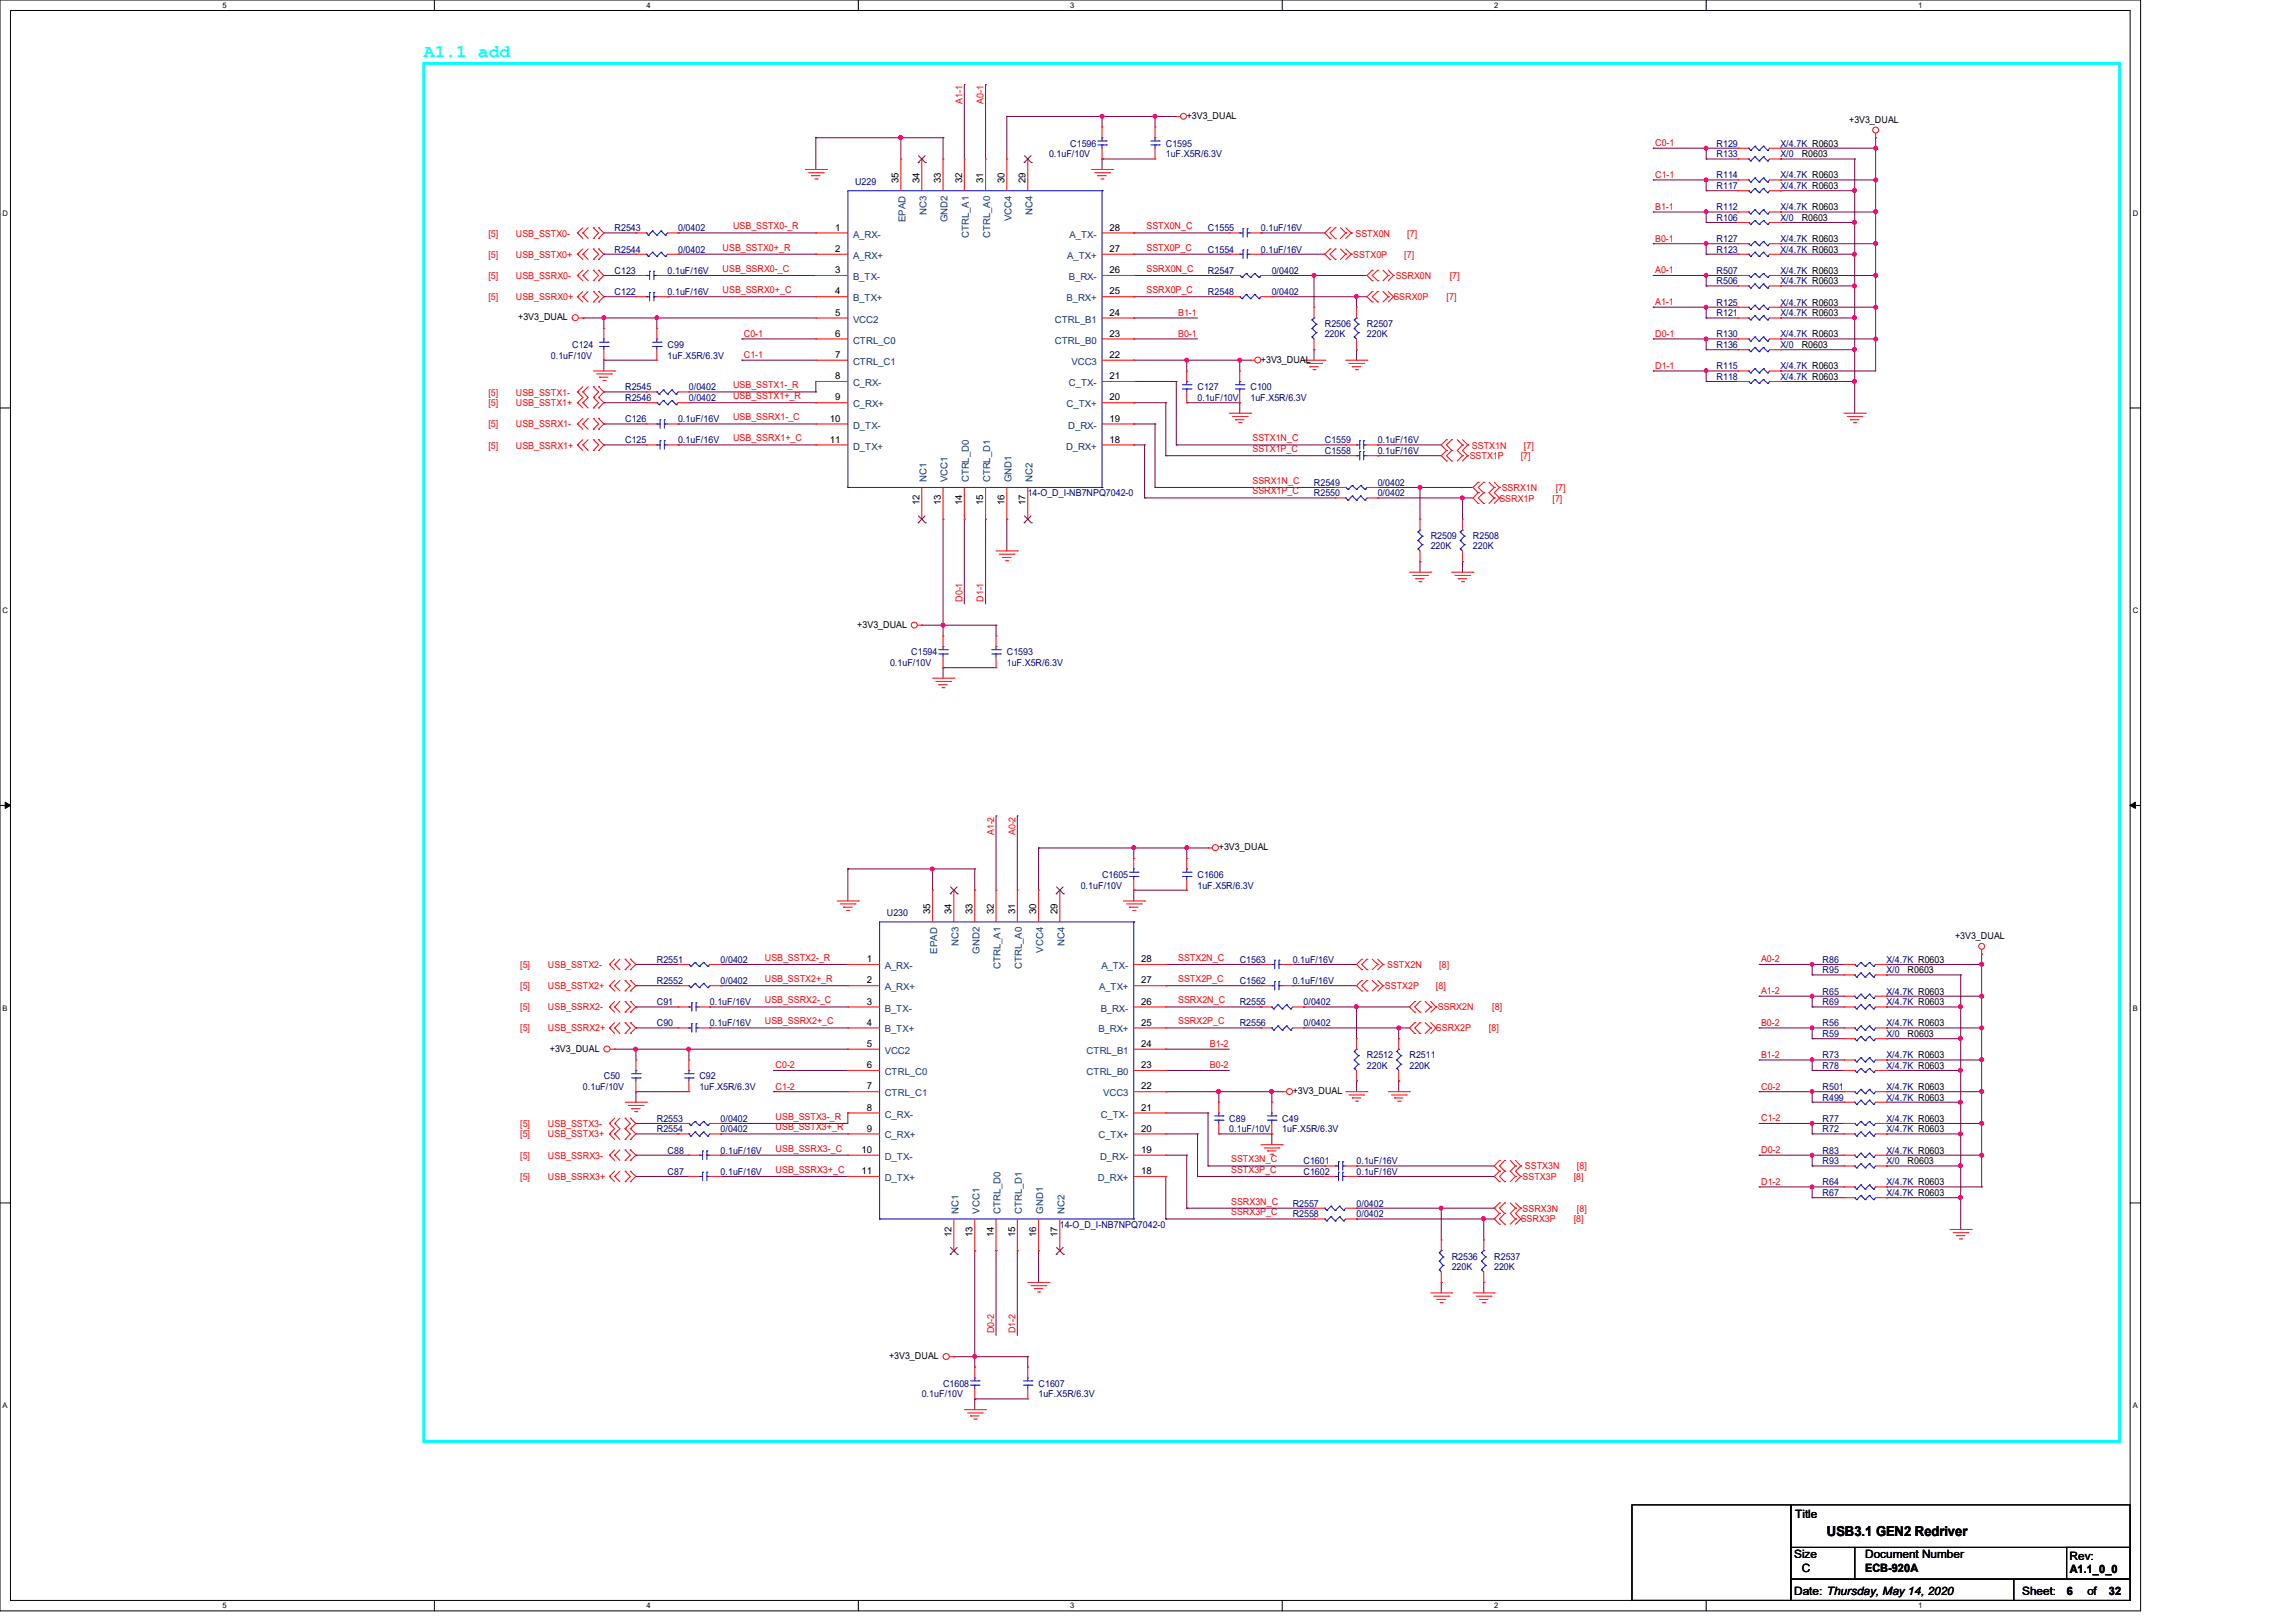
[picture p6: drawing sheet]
<svg xmlns="http://www.w3.org/2000/svg" width="297mm" height="210mm" viewBox="0 0 297 210" stroke-linecap="round" stroke-linejoin="round" font-family="sans-serif">
<defs><g id="words">
<text font-size="2.3" fill="#0ff" x="54.9" y="7.4">A1.1 add</text>
<text font-size="1.8" x="236.4" y="198.7">USB3.1 GEN2 Redriver</text>
<g font-size="1.5">
<text x="232.3" y="196.4">Title</text>
<text x="232.2" y="201.6">Size</text>
<text x="233.2" y="203.4">C</text>
<text x="241.4" y="201.6">Document Number</text>
<text x="241.4" y="203.4">ECB-920A</text>
<text x="267.8" y="201.8">Rev:</text>
<text x="267.9" y="203.5">A1.1_0_0</text>
<text x="232.2" y="206.4">Date: Thursday, May 14, 2020</text>
<text x="261.7" y="206.4">Sheet:</text>
<text x="267.5" y="206.4">6</text>
<text x="270.2" y="206.4">of</text>
<text x="272.9" y="206.4">32</text>
</g>
<g font-size="1.2" fill="#f00">
<text x="124.5" y="13.5" transform="rotate(-90 124.5 13.5)">A1-1</text>
<text x="127.3" y="13.5" transform="rotate(-90 127.3 13.5)">A0-1</text>
<text x="214.2" y="18.9">C0-1</text>
<text x="214.2" y="23">C1-1</text>
<text x="94.9" y="29.7">USB_SSTX0-_R</text>
<text x="148.4" y="29.7">SSTX0N_C</text>
<text x="214.2" y="27.2">B1-1</text>
<text x="63.2" y="33.4">[5]</text>
<text x="63.2" y="30.6">[5]</text>
<text x="66.8" y="33.4">USB_SSTX0+</text>
<text x="66.8" y="30.6">USB_SSTX0-</text>
<text x="93.5" y="35.2">USB_SSRX0-_C</text>
<text x="93.5" y="32.4">USB_SSTX0+_R</text>
<text x="148.4" y="32.4">SSTX0P_C</text>
<text x="148.4" y="35.2">SSRX0N_C</text>
<text x="175.1" y="33.4">SSTX0P</text>
<text x="175.4" y="30.6">SSTX0N</text>
<text x="181.7" y="33.4">[7]</text>
<text x="182.1" y="30.6">[7]</text>
<text x="214.2" y="31.3">B0-1</text>
<text x="214.2" y="35.4">A0-1</text>
<text x="63.2" y="38.9">[5]</text>
<text x="63.2" y="36.1">[5]</text>
<text x="66.8" y="38.9">USB_SSRX0+</text>
<text x="66.8" y="36.1">USB_SSRX0-</text>
<text x="93.5" y="37.9">USB_SSRX0+_C</text>
<text x="148.4" y="37.9">SSRX0P_C</text>
<text x="152.5" y="40.9">B1-1</text>
<text x="180.3" y="38.9">SSRX0P</text>
<text x="180.6" y="36.1">SSRX0N</text>
<text x="187.2" y="38.9">[7]</text>
<text x="187.6" y="36.1">[7]</text>
<text x="214.2" y="39.5">A1-1</text>
<text x="96.3" y="43.6">C0-1</text>
<text x="96.3" y="46.4">C1-1</text>
<text x="152.5" y="43.6">B0-1</text>
<text x="214.2" y="43.6">D0-1</text>
<text x="214.2" y="47.8">D1-1</text>
<text x="63.2" y="51.2">[5]</text>
<text x="63.2" y="52.6">[5]</text>
<text x="66.8" y="51.2">USB_SSTX1-</text>
<text x="66.8" y="52.6">USB_SSTX1+</text>
<text x="94.9" y="50.2">USB_SSTX1-_R</text>
<text x="94.9" y="51.6">USB_SSTX1+_R</text>
<text x="63.2" y="55.3">[5]</text>
<text x="63.2" y="58">[5]</text>
<text x="66.8" y="55.3">USB_SSRX1-</text>
<text x="66.8" y="58">USB_SSRX1+</text>
<text x="94.9" y="54.4">USB_SSRX1-_C</text>
<text x="94.9" y="57.1">USB_SSRX1+_C</text>
<text x="162.1" y="58.5">SSTX1P_C</text>
<text x="162.1" y="57.1">SSTX1N_C</text>
<text x="190.2" y="59.4">SSTX1P</text>
<text x="190.5" y="58">SSTX1N</text>
<text x="196.8" y="59.4">[7]</text>
<text x="197.2" y="58">[7]</text>
<text x="162.1" y="62.6">SSRX1N_C</text>
<text x="162.1" y="64">SSRX1P_C</text>
<text x="194.1" y="64.9">SSRX1P</text>
<text x="194.3" y="63.5">SSRX1N</text>
<text x="200.9" y="64.9">[7]</text>
<text x="201.3" y="63.5">[7]</text>
<text x="124.5" y="77.9" transform="rotate(-90 124.5 77.9)">D0-1</text>
<text x="127.3" y="77.9" transform="rotate(-90 127.3 77.9)">D1-1</text>
<text x="128.6" y="108.1" transform="rotate(-90 128.6 108.1)">A1-2</text>
<text x="131.4" y="108.1" transform="rotate(-90 131.4 108.1)">A0-2</text>
<text x="67.3" y="125.3">[5]</text>
<text x="70.9" y="125.3">USB_SSTX2-</text>
<text x="99" y="124.3">USB_SSTX2-_R</text>
<text x="152.5" y="124.3">SSTX2N_C</text>
<text x="179.5" y="125.3">SSTX2N</text>
<text x="186.3" y="125.3">[8]</text>
<text x="227.9" y="124.5">A0-2</text>
<text x="67.3" y="130.7">[5]</text>
<text x="67.3" y="128">[5]</text>
<text x="70.9" y="130.7">USB_SSRX2-</text>
<text x="70.9" y="128">USB_SSTX2+</text>
<text x="99" y="129.8">USB_SSRX2-_C</text>
<text x="99" y="127.1">USB_SSTX2+_R</text>
<text x="152.5" y="127.1">SSTX2P_C</text>
<text x="152.5" y="129.8">SSRX2N_C</text>
<text x="179.2" y="128">SSTX2P</text>
<text x="185.8" y="128">[8]</text>
<text x="186.1" y="130.7">SSRX2N</text>
<text x="193.1" y="130.7">[8]</text>
<text x="227.9" y="128.6">A1-2</text>
<text x="67.3" y="133.5">[5]</text>
<text x="70.9" y="133.5">USB_SSRX2+</text>
<text x="99" y="132.5">USB_SSRX2+_C</text>
<text x="152.5" y="132.5">SSRX2P_C</text>
<text x="156.6" y="135.5">B1-2</text>
<text x="185.8" y="133.5">SSRX2P</text>
<text x="192.7" y="133.5">[8]</text>
<text x="227.9" y="136.9">B1-2</text>
<text x="227.9" y="132.8">B0-2</text>
<text x="100.4" y="138.3">C0-2</text>
<text x="100.4" y="141">C1-2</text>
<text x="156.6" y="138.3">B0-2</text>
<text x="227.9" y="141">C0-2</text>
<text x="67.3" y="149.9">[5]</text>
<text x="67.3" y="147.2">[5]</text>
<text x="67.3" y="145.8">[5]</text>
<text x="70.9" y="149.9">USB_SSRX3-</text>
<text x="70.9" y="147.2">USB_SSTX3+</text>
<text x="70.9" y="145.8">USB_SSTX3-</text>
<text x="100.4" y="149">USB_SSRX3-_C</text>
<text x="100.4" y="146.3">USB_SSTX3+_R</text>
<text x="100.4" y="144.9">USB_SSTX3-_R</text>
<text x="227.9" y="145.1">C1-2</text>
<text x="227.9" y="149.2">D0-2</text>
<text x="67.3" y="152.7">[5]</text>
<text x="70.9" y="152.7">USB_SSRX3+</text>
<text x="100.4" y="151.8">USB_SSRX3+_C</text>
<text x="159.3" y="151.8">SSTX3P_C</text>
<text x="159.3" y="150.4">SSTX3N_C</text>
<text x="159.3" y="155.9">SSRX3N_C</text>
<text x="197.1" y="152.7">SSTX3P</text>
<text x="197.4" y="151.3">SSTX3N</text>
<text x="203.7" y="152.7">[8]</text>
<text x="204.1" y="151.3">[8]</text>
<text x="227.9" y="153.3">D1-2</text>
<text x="159.3" y="157.3">SSRX3P_C</text>
<text x="196.8" y="158.2">SSRX3P</text>
<text x="197.1" y="156.8">SSRX3N</text>
<text x="203.7" y="158.2">[8]</text>
<text x="204.1" y="156.8">[8]</text>
<text x="128.6" y="172.5" transform="rotate(-90 128.6 172.5)">D0-2</text>
<text x="131.4" y="172.5" transform="rotate(-90 131.4 172.5)">D1-2</text>
</g>
<g font-size="1.2">
<text x="153.6" y="15.4">+3V3_DUAL</text>
<text x="239.3" y="16">+3V3_DUAL</text>
<text x="116.3" y="23.7" transform="rotate(-90 116.3 23.7)">35</text>
<text x="119" y="23.7" transform="rotate(-90 119 23.7)">34</text>
<text x="121.7" y="23.7" transform="rotate(-90 121.7 23.7)">33</text>
<text x="124.5" y="23.7" transform="rotate(-90 124.5 23.7)">32</text>
<text x="127.3" y="23.7" transform="rotate(-90 127.3 23.7)">31</text>
<text x="130" y="23.7" transform="rotate(-90 130 23.7)">30</text>
<text x="132.7" y="23.7" transform="rotate(-90 132.7 23.7)">29</text>
<text x="233.2" y="20.3">R0603</text>
<text x="108.1" y="29.8">1</text>
<text x="143.6" y="29.8">28</text>
<text x="233.2" y="28.6">R0603</text>
<text x="108.1" y="32.6">2</text>
<text x="108.1" y="35.3">3</text>
<text x="143.6" y="35.3">26</text>
<text x="143.6" y="32.6">27</text>
<text x="67.1" y="41.4">+3V3_DUAL</text>
<text x="108.1" y="38.1">4</text>
<text x="108.1" y="40.9">5</text>
<text x="143.6" y="40.9">24</text>
<text x="143.6" y="38.1">25</text>
<text x="108.1" y="43.6">6</text>
<text x="108.1" y="46.3">7</text>
<text x="143.6" y="46.3">22</text>
<text x="143.6" y="43.6">23</text>
<text x="163.2" y="46.9">+3V3_DUAL</text>
<text x="233.2" y="45">R0603</text>
<text x="108.1" y="49.1">8</text>
<text x="108.1" y="51.8">9</text>
<text x="143.6" y="51.8">20</text>
<text x="143.6" y="49.1">21</text>
<text x="107.4" y="54.6">10</text>
<text x="107.4" y="57.3">11</text>
<text x="143.6" y="57.3">18</text>
<text x="143.6" y="54.6">19</text>
<text x="119" y="65.4" transform="rotate(-90 119 65.4)">12</text>
<text x="121.7" y="65.4" transform="rotate(-90 121.7 65.4)">13</text>
<text x="124.5" y="65.4" transform="rotate(-90 124.5 65.4)">14</text>
<text x="127.3" y="65.4" transform="rotate(-90 127.3 65.4)">15</text>
<text x="130" y="65.4" transform="rotate(-90 130 65.4)">16</text>
<text x="132.7" y="65.4" transform="rotate(-90 132.7 65.4)">17</text>
<text x="111" y="81.2">+3V3_DUAL</text>
<text x="157.7" y="110">+3V3_DUAL</text>
<text x="120.4" y="118.3" transform="rotate(-90 120.4 118.3)">35</text>
<text x="123.1" y="118.3" transform="rotate(-90 123.1 118.3)">34</text>
<text x="125.9" y="118.3" transform="rotate(-90 125.9 118.3)">33</text>
<text x="128.6" y="118.3" transform="rotate(-90 128.6 118.3)">32</text>
<text x="131.4" y="118.3" transform="rotate(-90 131.4 118.3)">31</text>
<text x="134.1" y="118.3" transform="rotate(-90 134.1 118.3)">30</text>
<text x="136.9" y="118.3" transform="rotate(-90 136.9 118.3)">29</text>
<text x="112.2" y="124.5">1</text>
<text x="147.7" y="124.5">28</text>
<text x="246.9" y="125.9">R0603</text>
<text x="253" y="121.5">+3V3_DUAL</text>
<text x="112.2" y="127.3">2</text>
<text x="112.2" y="130">3</text>
<text x="147.7" y="130">26</text>
<text x="147.7" y="127.3">27</text>
<text x="71.2" y="136.1">+3V3_DUAL</text>
<text x="112.2" y="132.7">4</text>
<text x="112.2" y="135.5">5</text>
<text x="147.7" y="135.5">24</text>
<text x="147.7" y="132.7">25</text>
<text x="246.9" y="134.2">R0603</text>
<text x="112.2" y="138.2">6</text>
<text x="112.2" y="141">7</text>
<text x="112.2" y="143.7">8</text>
<text x="147.7" y="143.7">21</text>
<text x="147.7" y="141">22</text>
<text x="147.7" y="138.2">23</text>
<text x="167.3" y="141.6">+3V3_DUAL</text>
<text x="111.5" y="149.2">10</text>
<text x="112.2" y="146.4">9</text>
<text x="147.7" y="149.2">19</text>
<text x="147.7" y="146.4">20</text>
<text x="111.5" y="151.9">11</text>
<text x="147.7" y="151.9">18</text>
<text x="246.9" y="150.6">R0603</text>
<text x="123.1" y="160.1" transform="rotate(-90 123.1 160.1)">12</text>
<text x="125.9" y="160.1" transform="rotate(-90 125.9 160.1)">13</text>
<text x="128.6" y="160.1" transform="rotate(-90 128.6 160.1)">14</text>
<text x="131.4" y="160.1" transform="rotate(-90 131.4 160.1)">15</text>
<text x="134.1" y="160.1" transform="rotate(-90 134.1 160.1)">16</text>
<text x="136.9" y="160.1" transform="rotate(-90 136.9 160.1)">17</text>
<text x="115.1" y="175.9">+3V3_DUAL</text>
</g>
<g font-size="1.2" fill="#000080">
<text x="110.7" y="23.9">U229</text>
<text x="135.8" y="20.3">0.1uF/10V</text>
<text x="138.5" y="19">C1596</text>
<text x="150.9" y="19">C1595</text>
<text x="150.9" y="20.3">1uF.X5R/6.3V</text>
<text x="222.2" y="19">R129</text>
<text x="222.2" y="23.1">R114</text>
<text x="222.2" y="20.3">R133</text>
<text x="230.4" y="19">X/4.7K R0603</text>
<text x="230.4" y="23.1">X/4.7K R0603</text>
<text x="230.4" y="20.3">X/0</text>
<text x="79.5" y="29.9">R2543</text>
<text x="87.8" y="29.9">0/0402</text>
<text x="156.3" y="29.9">C1555</text>
<text x="163.2" y="29.9">0.1uF/16V</text>
<text x="222.2" y="28.6">R106</text>
<text x="222.2" y="27.2">R112</text>
<text x="222.2" y="24.4">R117</text>
<text x="230.4" y="28.6">X/0</text>
<text x="230.4" y="27.2">X/4.7K R0603</text>
<text x="230.4" y="24.4">X/4.7K R0603</text>
<text x="79.5" y="35.4">C123</text>
<text x="79.5" y="32.7">R2544</text>
<text x="86.4" y="35.4">0.1uF/16V</text>
<text x="87.8" y="32.7">0/0402</text>
<text x="156.3" y="32.7">C1554</text>
<text x="156.3" y="35.4">R2547</text>
<text x="163.2" y="32.7">0.1uF/16V</text>
<text x="164.6" y="35.4">0/0402</text>
<text x="222.2" y="35.4">R507</text>
<text x="222.2" y="31.3">R127</text>
<text x="222.2" y="32.7">R123</text>
<text x="230.4" y="35.4">X/4.7K R0603</text>
<text x="230.4" y="31.3">X/4.7K R0603</text>
<text x="230.4" y="32.7">X/4.7K R0603</text>
<text x="79.5" y="38.1">C122</text>
<text x="86.4" y="38.1">0.1uF/16V</text>
<text x="156.3" y="38.1">R2548</text>
<text x="164.6" y="38.1">0/0402</text>
<text x="222.2" y="36.8">R506</text>
<text x="222.2" y="39.5">R125</text>
<text x="222.2" y="40.9">R121</text>
<text x="230.4" y="36.8">X/4.7K R0603</text>
<text x="230.4" y="39.5">X/4.7K R0603</text>
<text x="230.4" y="40.9">X/4.7K R0603</text>
<text x="71.3" y="46.4">0.1uF/10V</text>
<text x="74" y="45">C124</text>
<text x="86.4" y="45">C99</text>
<text x="86.4" y="46.4">1uF.X5R/6.3V</text>
<text x="171.4" y="42.3">R2506</text>
<text x="171.4" y="43.6">220K</text>
<text x="176.9" y="42.3">R2507</text>
<text x="176.9" y="43.6">220K</text>
<text x="222.2" y="47.8">R115</text>
<text x="222.2" y="45">R136</text>
<text x="222.2" y="43.6">R130</text>
<text x="230.4" y="47.8">X/4.7K R0603</text>
<text x="230.4" y="45">X/0</text>
<text x="230.4" y="43.6">X/4.7K R0603</text>
<text x="80.9" y="50.5">R2545</text>
<text x="80.9" y="51.9">R2546</text>
<text x="89.1" y="50.5">0/0402</text>
<text x="89.1" y="51.9">0/0402</text>
<text x="155" y="50.5">C127</text>
<text x="155" y="51.9">0.1uF/10V</text>
<text x="161.8" y="50.5">C100</text>
<text x="161.8" y="51.9">1uF.X5R/6.3V</text>
<text x="222.2" y="49.1">R118</text>
<text x="230.4" y="49.1">X/4.7K R0603</text>
<text x="80.9" y="57.4">C125</text>
<text x="80.9" y="54.6">C126</text>
<text x="87.8" y="57.4">0.1uF/16V</text>
<text x="87.8" y="54.6">0.1uF/16V</text>
<text x="171.4" y="58.7">C1558</text>
<text x="171.4" y="57.4">C1559</text>
<text x="178.3" y="58.7">0.1uF/16V</text>
<text x="178.3" y="57.4">0.1uF/16V</text>
<text x="133" y="64.2">14-O_D_I-NB7NPQ7042-0</text>
<text x="170" y="64.2">R2550</text>
<text x="170" y="62.9">R2549</text>
<text x="178.3" y="64.2">0/0402</text>
<text x="178.3" y="62.9">0/0402</text>
<text x="185.2" y="69.7">R2509</text>
<text x="185.2" y="71.1">220K</text>
<text x="190.6" y="69.7">R2508</text>
<text x="190.6" y="71.1">220K</text>
<text x="115.2" y="86.1">0.1uF/10V</text>
<text x="117.9" y="84.8">C1594</text>
<text x="130.3" y="84.8">C1593</text>
<text x="130.3" y="86.1">1uF.X5R/6.3V</text>
<text x="142.6" y="113.6">C1605</text>
<text x="155" y="113.6">C1606</text>
<text x="114.8" y="118.5">U230</text>
<text x="139.9" y="115">0.1uF/10V</text>
<text x="155" y="115">1uF.X5R/6.3V</text>
<text x="85" y="124.6">R2551</text>
<text x="93.3" y="124.6">0/0402</text>
<text x="160.4" y="124.6">C1563</text>
<text x="167.3" y="124.6">0.1uF/16V</text>
<text x="235.9" y="125.9">R95</text>
<text x="235.9" y="124.6">R86</text>
<text x="244.1" y="125.9">X/0</text>
<text x="244.1" y="124.6">X/4.7K R0603</text>
<text x="85" y="130">C91</text>
<text x="85" y="127.3">R2552</text>
<text x="91.9" y="130">0.1uF/16V</text>
<text x="93.3" y="127.3">0/0402</text>
<text x="160.4" y="130">R2555</text>
<text x="160.4" y="127.3">C1562</text>
<text x="167.3" y="127.3">0.1uF/16V</text>
<text x="168.7" y="130">0/0402</text>
<text x="235.9" y="128.7">R65</text>
<text x="235.9" y="130">R69</text>
<text x="244.1" y="128.7">X/4.7K R0603</text>
<text x="244.1" y="130">X/4.7K R0603</text>
<text x="85" y="132.8">C90</text>
<text x="91.9" y="132.8">0.1uF/16V</text>
<text x="160.4" y="132.8">R2556</text>
<text x="168.7" y="132.8">0/0402</text>
<text x="176.9" y="136.9">R2512</text>
<text x="182.4" y="136.9">R2511</text>
<text x="235.9" y="132.8">R56</text>
<text x="235.9" y="136.9">R73</text>
<text x="235.9" y="134.2">R59</text>
<text x="244.1" y="132.8">X/4.7K R0603</text>
<text x="244.1" y="136.9">X/4.7K R0603</text>
<text x="244.1" y="134.2">X/0</text>
<text x="75.4" y="141">0.1uF/10V</text>
<text x="78.1" y="139.7">C50</text>
<text x="90.5" y="139.7">C92</text>
<text x="90.5" y="141">1uF.X5R/6.3V</text>
<text x="176.9" y="138.3">220K</text>
<text x="182.4" y="138.3">220K</text>
<text x="235.9" y="138.3">R78</text>
<text x="235.9" y="141">R501</text>
<text x="235.9" y="142.4">R499</text>
<text x="244.1" y="138.3">X/4.7K R0603</text>
<text x="244.1" y="141">X/4.7K R0603</text>
<text x="244.1" y="142.4">X/4.7K R0603</text>
<text x="85" y="145.2">R2553</text>
<text x="85" y="146.5">R2554</text>
<text x="86.4" y="149.3">C88</text>
<text x="93.3" y="145.2">0/0402</text>
<text x="93.3" y="146.5">0/0402</text>
<text x="93.3" y="149.3">0.1uF/16V</text>
<text x="159.1" y="145.2">C89</text>
<text x="159.1" y="146.5">0.1uF/10V</text>
<text x="165.9" y="145.2">C49</text>
<text x="165.9" y="146.5">1uF.X5R/6.3V</text>
<text x="235.9" y="146.5">R72</text>
<text x="235.9" y="149.3">R83</text>
<text x="235.9" y="145.2">R77</text>
<text x="244.1" y="146.5">X/4.7K R0603</text>
<text x="244.1" y="149.3">X/4.7K R0603</text>
<text x="244.1" y="145.2">X/4.7K R0603</text>
<text x="86.4" y="152">C87</text>
<text x="93.3" y="152">0.1uF/16V</text>
<text x="168.7" y="150.6">C1601</text>
<text x="168.7" y="152">C1602</text>
<text x="175.6" y="150.6">0.1uF/16V</text>
<text x="175.6" y="152">0.1uF/16V</text>
<text x="235.9" y="154.7">R67</text>
<text x="235.9" y="153.4">R64</text>
<text x="235.9" y="150.6">R93</text>
<text x="244.1" y="154.7">X/4.7K R0603</text>
<text x="244.1" y="153.4">X/4.7K R0603</text>
<text x="244.1" y="150.6">X/0</text>
<text x="137.2" y="158.9">14-O_D_I-NB7NPQ7042-0</text>
<text x="167.3" y="157.5">R2558</text>
<text x="167.3" y="156.1">R2557</text>
<text x="175.5" y="157.5">0/0402</text>
<text x="175.5" y="156.1">0/0402</text>
<text x="187.9" y="163">R2536</text>
<text x="187.9" y="164.3">220K</text>
<text x="193.4" y="163">R2537</text>
<text x="193.4" y="164.3">220K</text>
<text x="122" y="179.4">C1608</text>
<text x="134.4" y="179.4">C1607</text>
<text x="119.3" y="180.8">0.1uF/10V</text>
<text x="134.4" y="180.8">1uF.X5R/6.3V</text>
</g>
<g font-size="1.2" fill="#004080">
<text x="117.2" y="28.8" transform="rotate(-90 117.2 28.8)">EPAD</text>
<text x="119.9" y="27.8" transform="rotate(-90 119.9 27.8)">NC3</text>
<text x="122.6" y="28.8" transform="rotate(-90 122.6 28.8)">GND2</text>
<text x="130.9" y="28.7" transform="rotate(-90 130.9 28.7)">VCC4</text>
<text x="133.6" y="27.8" transform="rotate(-90 133.6 27.8)">NC4</text>
<text x="110.4" y="30.7">A_RX-</text>
<text x="110.4" y="33.5">A_RX+</text>
<text x="125.4" y="30.8" transform="rotate(-90 125.4 30.8)">CTRL_A1</text>
<text x="128.1" y="30.8" transform="rotate(-90 128.1 30.8)">CTRL_A0</text>
<text x="138.1" y="33.5">A_TX+</text>
<text x="138.4" y="30.7">A_TX-</text>
<text x="110.4" y="36.2">B_TX-</text>
<text x="110.4" y="39">B_TX+</text>
<text x="110.4" y="41.7">VCC2</text>
<text x="136.5" y="41.7">CTRL_B1</text>
<text x="138" y="39">B_RX+</text>
<text x="138.3" y="36.2">B_RX-</text>
<text x="110.4" y="44.4">CTRL_C0</text>
<text x="110.4" y="47.2">CTRL_C1</text>
<text x="136.5" y="44.4">CTRL_B0</text>
<text x="138.7" y="47.2">VCC3</text>
<text x="110.4" y="50">C_RX-</text>
<text x="110.4" y="52.7">C_RX+</text>
<text x="138" y="52.7">C_TX+</text>
<text x="138.3" y="50">C_TX-</text>
<text x="110.4" y="55.5">D_TX-</text>
<text x="110.4" y="58.2">D_TX+</text>
<text x="138" y="58.2">D_RX+</text>
<text x="138.3" y="55.5">D_RX-</text>
<text x="119.9" y="62.4" transform="rotate(-90 119.9 62.4)">NC1</text>
<text x="122.6" y="62.4" transform="rotate(-90 122.6 62.4)">VCC1</text>
<text x="125.4" y="62.4" transform="rotate(-90 125.4 62.4)">CTRL_D0</text>
<text x="128.1" y="62.4" transform="rotate(-90 128.1 62.4)">CTRL_D1</text>
<text x="130.9" y="62.4" transform="rotate(-90 130.9 62.4)">GND1</text>
<text x="133.6" y="62.4" transform="rotate(-90 133.6 62.4)">NC2</text>
<text x="114.5" y="125.4">A_RX-</text>
<text x="121.3" y="123.4" transform="rotate(-90 121.3 123.4)">EPAD</text>
<text x="124" y="122.4" transform="rotate(-90 124 122.4)">NC3</text>
<text x="126.7" y="123.4" transform="rotate(-90 126.7 123.4)">GND2</text>
<text x="129.5" y="125.4" transform="rotate(-90 129.5 125.4)">CTRL_A1</text>
<text x="132.2" y="125.4" transform="rotate(-90 132.2 125.4)">CTRL_A0</text>
<text x="135" y="123.3" transform="rotate(-90 135 123.3)">VCC4</text>
<text x="137.8" y="122.4" transform="rotate(-90 137.8 122.4)">NC4</text>
<text x="142.5" y="125.4">A_TX-</text>
<text x="114.5" y="128.1">A_RX+</text>
<text x="114.5" y="130.9">B_TX-</text>
<text x="142.2" y="128.1">A_TX+</text>
<text x="142.4" y="130.9">B_RX-</text>
<text x="114.5" y="133.6">B_TX+</text>
<text x="114.5" y="136.4">VCC2</text>
<text x="140.6" y="136.4">CTRL_B1</text>
<text x="142.1" y="133.6">B_RX+</text>
<text x="114.5" y="139.1">CTRL_C0</text>
<text x="114.5" y="141.9">CTRL_C1</text>
<text x="140.6" y="139.1">CTRL_B0</text>
<text x="142.8" y="141.9">VCC3</text>
<text x="114.5" y="144.6">C_RX-</text>
<text x="114.5" y="147.3">C_RX+</text>
<text x="142.1" y="147.3">C_TX+</text>
<text x="142.4" y="144.6">C_TX-</text>
<text x="114.5" y="150.1">D_TX-</text>
<text x="114.5" y="152.8">D_TX+</text>
<text x="142.1" y="152.8">D_RX+</text>
<text x="142.4" y="150.1">D_RX-</text>
<text x="124" y="157.1" transform="rotate(-90 124 157.1)">NC1</text>
<text x="126.7" y="157.1" transform="rotate(-90 126.7 157.1)">VCC1</text>
<text x="129.5" y="157.1" transform="rotate(-90 129.5 157.1)">CTRL_D0</text>
<text x="132.2" y="157.1" transform="rotate(-90 132.2 157.1)">CTRL_D1</text>
<text x="135" y="157.1" transform="rotate(-90 135 157.1)">GND1</text>
<text x="137.8" y="157.1" transform="rotate(-90 137.8 157.1)">NC2</text>
</g>
<g font-size="1">
<text x="28.8" y="1">5</text>
<text x="83.7" y="1">4</text>
<text x="138.5" y="1">3</text>
<text x="193.4" y="1">2</text>
<text x="248.2" y="1">1</text>
<text x=".3" y="27.9">D</text>
<text x="276" y="27.9">D</text>
<text x=".3" y="79.4">C</text>
<text x="276" y="79.4">C</text>
<text x=".3" y="130.8">B</text>
<text x="276" y="130.8">B</text>
<text x=".3" y="182.2">A</text>
<text x="276" y="182.2">A</text>
<text x="28.8" y="208.1">5</text>
<text x="83.7" y="208.1">4</text>
<text x="138.5" y="208.1">3</text>
<text x="193.4" y="208.1">2</text>
<text x="248.2" y="208.1">1</text>
</g>
</g></defs>
<path d="M0 0h277v208.4h-277zM1.4 1.4h274.3v205.7h-274.3z" fill="none" stroke="#000" stroke-width=".13"/>
<g fill="#fff">
<path d="M28.8 .1h.5v1.1h-.5z"/>
<path d="M28.8 207.2h.5v1.1h-.5z"/>
</g>
<path d="M56.2 0v1.4M56.2 207.1v1.3" fill="none" stroke="#000" stroke-width=".13"/>
<g fill="#fff">
<path d="M83.7 .1h.5v1.1h-.5z"/>
<path d="M83.7 207.2h.5v1.1h-.5z"/>
</g>
<path d="M111.1 0v1.4M111.1 207.1v1.3" fill="none" stroke="#000" stroke-width=".13"/>
<g fill="#fff">
<path d="M138.5 .1h.6v1.1h-.6z"/>
<path d="M138.5 207.2h.6v1.1h-.6z"/>
</g>
<path d="M165.9 0v1.4M165.9 207.1v1.3" fill="none" stroke="#000" stroke-width=".13"/>
<g fill="#fff">
<path d="M193.4 .1h.5v1.1h-.5z"/>
<path d="M193.4 207.2h.5v1.1h-.5z"/>
</g>
<path d="M220.8 0v1.4M220.8 207.1v1.3" fill="none" stroke="#000" stroke-width=".13"/>
<g fill="#fff">
<path d="M248.2 .1h.6v1.1h-.6z"/>
<path d="M248.2 207.2h.6v1.1h-.6z"/>
<path d="M.3 27.1h.8v1.1h-.8z"/>
<path d="M276 27.1h.7v1.1h-.7z"/>
<path d="M.3 78.5h.8v1.1h-.8z"/>
<path d="M276 78.5h.7v1.1h-.7z"/>
</g>
<path d="M0 52.8h1.4M275.7 52.8h1.3" fill="none" stroke="#000" stroke-width=".13"/>
<g fill="#fff">
<path d="M.3 129.9h.7v1.1h-.7z"/>
<path d="M276 129.9h.6v1.1h-.6z"/>
</g>
<path d="M0 104.2h1.4M275.7 104.2h1.3" fill="none" stroke="#000" stroke-width=".13"/>
<path d="M.7 103.8l.7 .4-.7 .4zM275.7 104.2l.7-.4v.8z" fill="#000" stroke="#000" stroke-width=".13"/>
<g fill="#fff">
<path d="M.3 181.4h.7v1.1h-.7z"/>
<path d="M276 181.4h.6v1.1h-.6z"/>
</g>
<path d="M0 155.7h1.4M275.7 155.7h1.3M211.2 194.7h20.6v12.4h-20.6zM231.8 194.7h43.9v5.5h-43.9zM231.8 200.2h8.2v4.1h-8.2zM231.8 204.3h28.8v2.8h-28.8zM240 200.2h35.7v4.1h-35.7zM260.6 204.3h15.1v2.8h-15.1zM267.5 200.2h8.2v4.1h-8.2z" fill="none" stroke="#000" stroke-width=".13"/>
<path d="M54.9 8.2h219.4v178.3h-219.4z" fill="none" stroke="#0ff" stroke-width=".38"/>
<g fill="none" stroke="#800040" stroke-width=".13">
<path d="M105.6 17.8h.1M105.6 17.8v4.1M105.6 17.8h16.4M116.6 17.8h.1M116.6 17.8v2.8M122 17.8h.1M122 17.8v2.8M124.8 11h.1M124.8 11v9.6M127.6 11h.1M127.6 11v9.6M130.3 15.1h.1"/>
<path d="M130.3 15.1h21.9M130.3 15.1v5.5M142.6 15.1h.1M142.6 15.1v1.3M149.5 15.1h.1M149.5 15.1v1.3M214 19.2h.1M214 19.2h10.9M220.8 19.2h.1M220.8 19.2v1.4M230.4 19.2h.1M230.4 19.2h12.3"/>
<path d="M242.7 17.8h.1M242.7 19.2h.1M242.7 17.8v30.2h-12.3M78.1 32.9h.1M78.1 38.4h.1M78.1 35.6h.1M78.1 32.9h4.2M78.1 35.6h4.2M78.1 30.1h4.2M78.1 38.4h4.2M82.3 30.1h.1M86.4 38.4h.1"/>
<path d="M86.4 35.6h.1M86.4 35.6h19.2M86.4 38.4h19.2M87.8 30.1h.1M87.8 32.9h17.8M87.8 30.1h17.8M105.6 32.9h.1M142.6 20.6h.1M142.6 20.6h6.9M142.6 20.6v1.3M146.7 30.1h.1M146.7 32.9h.1"/>
<path d="M146.7 38.4h.1M146.7 35.6h.1M146.7 32.9h12.4M146.7 35.6h12.4M146.7 30.1h12.4M146.7 38.4h12.4M163.2 32.9h.1M163.2 30.1h.1M163.2 32.9h8.2M163.2 30.1h8.2M164.6 35.6h.1M164.6 35.6h12.3"/>
<path d="M164.6 38.4h12.3M170.1 35.6h.1M170.1 35.6v4.2M175.6 38.4h.1M175.6 38.4v1.4M214 31.5h.1M214 27.4h.1M214 39.8h.1M214 23.3h.1M214 35.6h.1M214 39.8h10.9M214 35.6h10.9"/>
<path d="M214 31.5h10.9M214 27.4h10.9M214 23.3h10.9M220.8 32.9h.1M220.8 37h.1M220.8 39.8h.1M220.8 35.6h.1M220.8 28.8h.1M220.8 27.4h.1M220.8 31.5h.1M220.8 24.7h.1M220.8 23.3h.1"/>
<path d="M220.8 20.6h.1M220.8 32.9h4.1M220.8 23.3v1.4M220.8 27.4v1.4M220.8 31.5v1.4M220.8 35.6v1.4M220.8 39.8v1.3M220.8 37h4.1M220.8 28.8h4.1M220.8 24.7h4.1M220.8 20.6h4.1M230.4 39.8h.1"/>
<path d="M230.4 35.6h.1M230.4 23.3h.1M230.4 27.4h.1M230.4 31.5h.1M230.4 20.6h.1M230.4 24.7h.1M230.4 28.8h.1M230.4 32.9h.1M230.4 37h.1M230.4 32.9h9.6M230.4 37h9.6M230.4 39.8h12.3"/>
<path d="M230.4 35.6h12.3M230.4 28.8h9.6M230.4 31.5h12.3M230.4 27.4h12.3M230.4 23.3h12.3M230.4 24.7h9.6M230.4 20.6h9.6M240 20.6h.1M240 24.7h.1M240 28.8h.1M240 32.9h.1M240 37h.1"/>
<path d="M240 20.6v32.9M242.7 35.6h.1M242.7 31.5h.1M242.7 27.4h.1M242.7 23.3h.1M242.7 39.8h.1M75.4 41.1h.1M75.4 41.1h30.2M78.1 41.1h.1M78.1 46.6h.1M78.1 50.7h.1M78.1 54.9h.1"/>
<path d="M78.1 52.1h.1M78.1 57.6h.1M78.1 41.1v1.4M78.1 46.6v1.4M78.1 46.6h6.9M78.1 50.7h5.6M78.1 54.9h5.6M78.1 52.1h5.6M78.1 57.6h5.6M85 41.1h.1M85 41.1v1.4M87.8 54.9h.1"/>
<path d="M87.8 57.6h.1M87.8 54.9h17.8M87.8 57.6h17.8M89.2 50.7h16.4M89.2 52.1h16.4M96 43.9h.1M96 46.6h.1M96 46.6h9.6M96 43.9h9.6M105.6 49.4h.1M105.6 50.7h.1M105.6 52.1h.1"/>
<path d="M105.6 49.4v1.3M146.7 41.1h.1M146.7 43.9h.1M146.7 46.6h.1M146.7 49.4h.1M146.7 52.1h.1M146.7 54.9h.1M146.7 57.6h.1M146.7 41.1h8.3M146.7 46.6h15.1M146.7 43.9h8.3M146.7 54.9h2.8"/>
<path d="M146.7 52.1h4.2M146.7 57.6h1.4M146.7 49.4h5.5M148.1 57.6h.1M148.1 57.6v6.8M149.5 54.9h.1M149.5 54.9v8.2M150.9 59h.1M150.9 52.1h.1M150.9 59h23.3M150.9 52.1v6.9M152.2 57.6h.1"/>
<path d="M152.2 49.4h.1M152.2 57.6h22M152.2 49.4v8.2M153.6 46.6h.1M153.6 52.1h.1M153.6 52.1h6.8M153.6 46.6v1.4M160.4 46.6h.1M160.4 52.1h.1M160.4 46.6v1.4M160.4 52.1v1.4M170.1 45.3h.1"/>
<path d="M170.1 45.3v1.3M175.6 45.3h.1M175.6 45.3v1.3M178.3 59h.1M178.3 57.6h.1M178.3 57.6h8.2M178.3 59h8.2M214 43.9h.1M214 48h.1M214 43.9h10.9M214 48h10.9M220.8 41.1h.1"/>
<path d="M220.8 43.9h.1M220.8 45.3h.1M220.8 49.4h.1M220.8 48h.1M220.8 43.9v1.4M220.8 48v1.4M220.8 41.1h4.1M220.8 49.4h4.1M220.8 45.3h4.1M230.4 41.1h.1M230.4 43.9h.1M230.4 45.3h.1"/>
<path d="M230.4 48h.1M230.4 49.4h.1M230.4 41.1h9.6M230.4 43.9h12.3M230.4 49.4h9.6M230.4 45.3h9.6M240 41.1h.1M240 45.3h.1M240 49.4h.1M242.7 43.9h.1M122 67.2h.1M122 67.2v15.1"/>
<path d="M124.8 67.2h.1M124.8 67.2v10.9M127.6 67.2h.1M127.6 67.2v10.9M130.3 67.2h.1M130.3 67.2v4.1M148.1 64.4h.1M148.1 64.4h24.7M149.5 63.1h.1M149.5 63.1h23.3M178.3 63.1h.1M178.3 64.4h.1"/>
<path d="M178.3 64.4h12.3M178.3 63.1h12.3M183.8 63.1h.1M183.8 72.7h.1M183.8 63.1v4.1M183.8 72.7v1.3M189.3 64.4h.1M189.3 72.7h.1M189.3 64.4v2.8M189.3 72.7v1.3M119.3 80.9h.1M119.3 80.9h9.6"/>
<path d="M122 80.9h.1M122 86.4h.1M122 86.4v1.4M122 86.4h6.9M128.9 80.9h.1M128.9 80.9v1.4M109.7 112.4h.1M109.7 112.4v4.2M109.7 112.4h16.5M120.7 112.4h.1M120.7 112.4v2.8M126.2 112.4h.1"/>
<path d="M126.2 112.4v2.8M128.9 105.6h.1M128.9 105.6v9.6M131.7 105.6h.1M131.7 105.6v9.6M134.4 109.7h.1M134.4 109.7h21.9M134.4 109.7v5.5M146.7 109.7h.1M146.7 115.2h.1M146.7 109.7v1.4M146.7 115.2v1.4"/>
<path d="M146.7 115.2h6.9M153.6 109.7h.1M153.6 109.7v1.4M79.5 135.8h.1M79.5 135.8h30.2M82.3 130.3h.1M82.3 127.6h.1M82.3 124.8h.1M82.3 133h.1M82.3 135.8h.1M82.3 124.8h5.5M82.3 133h5.5"/>
<path d="M82.3 130.3h5.5M82.3 127.6h5.5M82.3 135.8v1.4M89.2 135.8h.1M89.2 135.8v1.4M91.9 130.3h.1M91.9 133h.1M91.9 133h17.8M91.9 130.3h17.8M93.3 124.8h.1M93.3 127.6h.1M93.3 124.8h16.4"/>
<path d="M93.3 127.6h16.4M100.1 138.5h.1M100.1 138.5h9.6M150.9 127.6h.1M150.9 124.8h.1M150.9 135.8h.1M150.9 138.5h.1M150.9 138.5h8.2M150.9 124.8h12.3M150.9 133h12.3M150.9 130.3h12.3M150.9 127.6h12.3"/>
<path d="M150.9 135.8h8.2M163.2 130.3h.1M163.2 133h.1M167.3 127.6h.1M167.3 124.8h.1M167.3 124.8h8.3M167.3 127.6h8.3M168.7 130.3h.1M168.7 133h.1M168.7 133h13.7M168.7 130.3h13.7M175.6 139.9h.1"/>
<path d="M175.6 130.3h.1M175.6 130.3v4.1M175.6 139.9v1.4M181 139.9h.1M181 133h.1M181 133v1.4M181 139.9v1.4M227.7 124.8h.1M227.7 137.2h.1M227.7 133h.1M227.7 128.9h.1M227.7 124.8h10.9"/>
<path d="M227.7 137.2h10.9M227.7 133h10.9M227.7 128.9h10.9M234.5 138.5h.1M234.5 124.8h.1M234.5 134.4h.1M234.5 133h.1M234.5 137.2h.1M234.5 130.3h.1M234.5 128.9h.1M234.5 126.2h.1M234.5 138.5h4.1"/>
<path d="M234.5 124.8v1.4M234.5 128.9v1.4M234.5 133v1.4M234.5 137.2v1.3M234.5 134.4h4.1M234.5 130.3h4.1M234.5 126.2h4.1M244.1 124.8h.1M244.1 128.9h.1M244.1 133h.1M244.1 137.2h.1M244.1 126.2h.1"/>
<path d="M244.1 130.3h.1M244.1 134.4h.1M244.1 138.5h.1M244.1 138.5h9.6M244.1 124.8h12.4M244.1 134.4h9.6M244.1 137.2h12.4M244.1 133h12.4M244.1 128.9h12.4M244.1 130.3h9.6M244.1 126.2h9.6M253.7 126.2h.1"/>
<path d="M253.7 130.3h.1M253.7 134.4h.1M253.7 138.5h.1M253.7 126.2v32.9M256.5 123.4h.1M256.5 137.2h.1M256.5 124.8h.1M256.5 133h.1M256.5 128.9h.1M256.5 123.4v30.2M82.3 141.3h.1M82.3 149.5h.1"/>
<path d="M82.3 152.2h.1M82.3 145.4h5.5M82.3 141.3h6.9M82.3 146.7h5.5M82.3 141.3v1.3M82.3 149.5h6.9M82.3 152.2h6.9M87.8 146.7h.1M87.8 145.4h.1M93.3 149.5h.1M93.3 146.7h.1M93.3 145.4h.1"/>
<path d="M93.3 152.2h.1M93.3 146.7h16.4M93.3 149.5h16.4M93.3 152.2h16.4M100.1 141.3h.1M100.1 141.3h9.6M109.7 144h.1M109.7 144v1.4h-16.4M150.9 141.3h.1M150.9 157.7h.1M150.9 141.3h15M150.9 146.7h4.1"/>
<path d="M150.9 152.2v5.5M150.9 149.5h2.7M150.9 157.7h19.2M150.9 144h5.4M153.6 156.3h.1M153.6 149.5h.1M153.6 149.5v6.8M153.6 156.3h16.5M155 146.7h.1M155 152.2h.1M155 152.2h16.4M155 146.7v5.5"/>
<path d="M156.3 144h.1M156.3 150.9h.1M156.3 150.9h15.1M156.3 144v6.9M157.7 141.3h.1M157.7 146.7h.1M157.7 146.7h6.9M157.7 141.3v1.3M164.6 141.3h.1M164.6 146.7h.1M164.6 141.3v1.3M164.6 146.7v1.4"/>
<path d="M171.4 152.2h.1M171.4 150.9h.1M175.6 150.9h.1M175.6 152.2h.1M175.6 156.3h.1M175.6 157.7h.1M175.6 152.2h17.8M175.6 150.9h17.8M175.6 157.7h17.8M175.6 156.3h17.8M186.5 156.3h.1M186.5 156.3v4.1"/>
<path d="M192 157.7h.1M192 157.7v2.7M193.4 157.7h.1M193.4 156.3h.1M227.7 145.4h.1M227.7 141.3h.1M227.7 149.5h.1M227.7 153.6h.1M227.7 145.4h10.9M227.7 141.3h10.9M227.7 149.5h10.9M227.7 153.6h10.9"/>
<path d="M234.5 142.6h.1M234.5 145.4h.1M234.5 141.3h.1M234.5 146.7h.1M234.5 149.5h.1M234.5 150.9h.1M234.5 155h.1M234.5 153.6h.1M234.5 142.6h4.1M234.5 141.3v1.3M234.5 145.4v1.3M234.5 149.5v1.4"/>
<path d="M234.5 153.6v1.4M234.5 146.7h4.1M234.5 150.9h4.1M234.5 155h4.1M244.1 142.6h.1M244.1 145.4h.1M244.1 141.3h.1M244.1 146.7h.1M244.1 149.5h.1M244.1 150.9h.1M244.1 153.6h.1M244.1 155h.1"/>
<path d="M244.1 142.6h9.6M244.1 145.4h12.4M244.1 141.3h12.4M244.1 146.7h9.6M244.1 149.5h12.4M244.1 150.9h9.6M244.1 153.6h12.4M244.1 155h9.6M253.7 142.6h.1M253.7 150.9h.1M253.7 155h.1M253.7 159.1h.1"/>
<path d="M256.5 141.3h.1M256.5 149.5h.1M256.5 153.6h.1M123.4 175.6h.1M123.4 175.6h9.6M126.2 175.6h.1M126.2 161.8h.1M126.2 161.8v15.1M128.9 161.8h.1M128.9 161.8v11M131.7 161.8h.1M131.7 161.8v11"/>
<path d="M133 175.6h.1M133 175.6v1.3M134.4 161.8h.1M134.4 161.8v4.1M186.5 165.9h.1M186.5 165.9v1.4M192 165.9h.1M192 165.9v1.4M126.2 181h.1M126.2 181v1.4M126.2 181h6.8"/>
</g>
<g fill="#f0f" stroke="#f0f" stroke-width=".13">
<circle cx="220.8" cy="19.2" r=".24"/>
<circle cx="242.7" cy="35.6" r=".25"/>
<circle cx="220.8" cy="35.6" r=".24"/>
<circle cx="220.8" cy="27.4" r=".24"/>
<circle cx="220.8" cy="31.5" r=".24"/>
<circle cx="220.8" cy="39.7" r=".24"/>
<circle cx="220.8" cy="23.3" r=".24"/>
<circle cx="240" cy="28.8" r=".25"/>
<circle cx="240" cy="24.6" r=".25"/>
<circle cx="240" cy="32.9" r=".25"/>
<circle cx="240" cy="41.1" r=".25"/>
<circle cx="240" cy="37" r=".25"/>
<circle cx="242.7" cy="19.2" r=".25"/>
<circle cx="242.7" cy="31.5" r=".25"/>
<circle cx="242.7" cy="27.4" r=".25"/>
<circle cx="242.7" cy="23.3" r=".25"/>
<circle cx="253.7" cy="146.7" r=".25"/>
<circle cx="253.7" cy="142.6" r=".25"/>
<circle cx="256.5" cy="124.8" r=".25"/>
<circle cx="234.5" cy="124.8" r=".24"/>
<circle cx="234.5" cy="145.3" r=".24"/>
<circle cx="234.5" cy="137.1" r=".24"/>
<circle cx="234.5" cy="128.9" r=".24"/>
<circle cx="253.7" cy="150.8" r=".25"/>
<circle cx="234.5" cy="133" r=".24"/>
<circle cx="256.5" cy="137.1" r=".25"/>
<circle cx="256.5" cy="133" r=".25"/>
<circle cx="256.5" cy="128.9" r=".25"/>
<circle cx="234.5" cy="141.2" r=".24"/>
<circle cx="253.7" cy="134.4" r=".25"/>
<circle cx="253.7" cy="130.3" r=".25"/>
<circle cx="253.7" cy="138.5" r=".25"/>
<circle cx="256.5" cy="145.4" r=".25"/>
<circle cx="256.5" cy="141.2" r=".25"/>
<circle cx="78.1" cy="41.1" r=".25"/>
<circle cx="85" cy="41.1" r=".25"/>
<circle cx="170.1" cy="35.6" r=".25"/>
<circle cx="160.4" cy="46.6" r=".25"/>
<circle cx="153.6" cy="46.6" r=".25"/>
<circle cx="183.8" cy="63.1" r=".25"/>
<circle cx="189.2" cy="64.4" r=".25"/>
<circle cx="116.5" cy="17.8" r=".25"/>
<circle cx="220.8" cy="43.8" r=".24"/>
<circle cx="240" cy="45.2" r=".25"/>
<circle cx="220.8" cy="48" r=".24"/>
<circle cx="240" cy="49.3" r=".25"/>
<circle cx="242.7" cy="43.9" r=".25"/>
<circle cx="242.7" cy="39.8" r=".25"/>
<circle cx="122" cy="80.9" r=".25"/>
<circle cx="149.5" cy="15" r=".25"/>
<circle cx="142.6" cy="15" r=".25"/>
<circle cx="82.3" cy="135.8" r=".25"/>
<circle cx="89.1" cy="135.8" r=".25"/>
<circle cx="175.5" cy="130.3" r=".25"/>
<circle cx="181" cy="133" r=".25"/>
<circle cx="157.7" cy="141.2" r=".25"/>
<circle cx="164.5" cy="141.2" r=".25"/>
<circle cx="186.5" cy="156.3" r=".24"/>
<circle cx="234.5" cy="149.5" r=".24"/>
<circle cx="234.5" cy="153.6" r=".24"/>
<circle cx="253.7" cy="154.9" r=".25"/>
<circle cx="256.5" cy="149.5" r=".25"/>
<circle cx="120.6" cy="112.4" r=".25"/>
<circle cx="153.6" cy="109.7" r=".25"/>
<circle cx="146.7" cy="109.7" r=".25"/>
<circle cx="126.2" cy="175.5" r=".25"/>
<circle cx="175.5" cy="38.4" r=".25"/>
<circle cx="192" cy="157.7" r=".25"/>
</g>
<g fill="none" stroke="#f00" stroke-width=".13">
<path d="M142.6 16.4h.1M142.6 16.4v1.4M142.6 19.2v1.4M149.5 16.4h.1M149.5 16.4v1.4M149.5 19.2v1.4M152.2 15.1h.1M152.2 15.1h.6M224.9 19.2h.1M224.9 19.2h1.4M229 19.2h1.4M230.4 19.2h.1"/>
<path d="M242.7 17.8h.1M242.7 17.3v.5M74.7 32.9h.1M74.7 30.1h.1M74.7 38.4h.1M74.7 35.6h.1M74.7 30.1l.7 .8M74.7 32.9l.7 .7M74.7 38.4l.7 .7M74.7 35.6l.7 .7M75.4 32.9h.1M75.4 30.1h.1"/>
<path d="M75.4 38.4h.1M75.4 35.6h.1M75.4 32.9l.7 .7M75.4 32.2l-.7 .7M75.4 30.1l.7 .8M75.4 29.5l-.7 .6M75.4 38.4l.7 .7M75.4 37.7l-.7 .7M75.4 35.6l.7 .7M75.4 35l-.7 .6M76.1 32.2l-.7 .7M76.1 29.5l-.7 .6"/>
<path d="M76.1 37.7l-.7 .7M76.1 35l-.7 .6M76.8 33.6h.1M76.8 32.2h.1M76.8 30.9h.1M76.8 29.5h.1M76.8 39.1h.1M76.8 37.7h.1M76.8 36.3h.1M76.8 35h.1M76.8 32.2l.7 .7-.7 .7M76.8 29.5l.7 .6-.7 .8"/>
<path d="M76.8 37.7l.7 .7-.7 .7M76.8 35l.7 .6-.7 .7M77.5 32.2h.1M77.5 33.6h.1M77.5 29.5h.1M77.5 30.9h.1M77.5 37.7h.1M77.5 39.1h.1M77.5 35h.1M77.5 36.3h.1M77.5 32.2l.6 .7-.6 .7M77.5 29.5l.6 .6-.6 .8"/>
<path d="M77.5 37.7l.6 .7-.6 .7M77.5 35l.6 .6-.6 .7M82.3 35.6h.1M82.3 30.1h.1M82.3 38.4h.1M82.3 32.9h.1M82.3 38.4h1.4M82.3 35.6h1.4M82.3 32.9h1.4M82.3 30.1h1.4M85 38.4h1.4M85 35.6h1.4"/>
<path d="M86.4 35.6h.1M86.4 38.4h.1M86.4 32.9h1.4M86.4 30.1h1.4M87.8 30.1h.1M87.8 32.9h.1M104.2 21.9h2.8M104.6 22.4h2M105 22.7h.1M105 22.7h1.1M105.5 23.2h.2M105.6 30.1h.1"/>
<path d="M105.6 32.9h.1M105.6 35.6h.1M105.6 38.4h.1M105.6 38.4h4.1M105.6 35.6h4.1M105.6 32.9h4.1M105.6 30.1h4.1M105.7 23.2h.1M106.6 22.4h.1M107 21.9h.1M116.6 20.6h.1M116.6 20.6v4.1"/>
<path d="M119.3 20.6h.1M119.3 20.6v4.1M122 20.6h.1M122 20.6v4.1M124.8 20.6h.1M124.8 20.6v4.1M127.6 20.6h.1M127.6 20.6v4.1M130.3 20.6h.1M130.3 20.6v4.1M133 20.6h.1M133 20.6v4.1"/>
<path d="M141.3 21.9h2.7M141.7 22.4h1.9M142.1 22.7h.1M142.1 22.7h1.1M142.5 23.2h.2M142.6 20.6h.1M142.6 38.4h4.1M142.6 35.6h4.1M142.6 32.9h4.1M142.6 30.1h4.1M142.7 23.2h.1M143.6 22.4h.1"/>
<path d="M144 21.9h.1M146.7 38.4h.1M146.7 35.6h.1M146.7 32.9h.1M146.7 30.1h.1M149.5 20.6h.1M159.1 38.4h.1M159.1 32.9h.1M159.1 30.1h.1M159.1 35.6h.1M159.1 38.4h1.3M159.1 35.6h1.3"/>
<path d="M159.1 32.9h1.3M159.1 30.1h1.3M161.8 32.9h1.4M161.8 30.1h1.4M163.2 32.9h.1M163.2 30.1h.1M163.2 38.4h1.4M163.2 35.6h1.4M164.6 38.4h.1M164.6 35.6h.1M170.1 39.8h.1M170.1 39.8v1.3"/>
<path d="M172.1 29.5h.1M172.1 30.9h.1M172.1 32.2h.1M172.1 33.6h.1M172.1 29.5l-.7 .6 .7 .8M172.1 32.2l-.7 .7 .7 .7M172.8 30.9h.1M172.8 29.5h.1M172.8 33.6h.1M172.8 32.2h.1M172.8 29.5l-.7 .6 .7 .8M172.8 32.2l-.7 .7 .7 .7"/>
<path d="M173.5 29.5l.7 .6M173.5 32.2l.7 .7M174.2 30.1h.1M174.2 32.9h.1M174.2 30.1l-.7 .8M174.2 29.5l.7 .6M174.2 32.9l-.7 .7M174.2 32.2l.7 .7M174.9 30.1h.1M174.9 32.9h.1M174.9 30.1l-.7 .8M174.9 32.9l-.7 .7"/>
<path d="M175.6 39.8h.1M175.6 39.8v1.3M177.6 37.7h.1M177.6 39.1h.1M177.6 35h.1M177.6 36.3h.1M177.6 35l-.7 .6 .7 .7M177.6 37.7l-.7 .7 .7 .7M178.3 39.1h.1M178.3 37.7h.1M178.3 36.3h.1M178.3 35h.1"/>
<path d="M178.3 37.7l-.7 .7 .7 .7M178.3 35l-.7 .6 .7 .7M179 35l.7 .6M179 37.7l.7 .7M179.7 38.4h.1M179.7 35.6h.1M179.7 35.6l-.7 .7M179.7 38.4l-.7 .7M179.7 37.7l.6 .7M179.7 35l.6 .6M180.3 38.4h.1M180.3 35.6h.1"/>
<path d="M180.3 38.4l-.6 .7M180.3 35.6l-.6 .7M224.9 35.6h.1M224.9 37h.1M224.9 28.8h.1M224.9 23.3h.1M224.9 27.4h.1M224.9 31.5h.1M224.9 32.9h.1M224.9 20.6h.1M224.9 39.8h.1M224.9 24.7h.1"/>
<path d="M224.9 35.6h1.4M224.9 37h1.4M224.9 32.9h1.4M224.9 28.8h1.4M224.9 23.3h1.4M224.9 27.4h1.4M224.9 31.5h1.4M224.9 20.6h1.4M224.9 39.8h1.4M224.9 24.7h1.4M229 35.6h1.4M229 37h1.4"/>
<path d="M229 32.9h1.4M229 28.8h1.4M229 23.3h1.4M229 27.4h1.4M229 31.5h1.4M229 20.6h1.4M229 39.8h1.4M229 24.7h1.4M230.4 35.6h.1M230.4 37h.1M230.4 28.8h.1M230.4 23.3h.1"/>
<path d="M230.4 27.4h.1M230.4 31.5h.1M230.4 32.9h.1M230.4 20.6h.1M230.4 39.8h.1M230.4 24.7h.1M74.7 54.9h.1M74.7 50.7h.1M74.7 52.1h.1M74.7 57.6h.1M74.7 54.9l.7 .6M74.7 50.7l.7 .7-.7 .7"/>
<path d="M74.7 52.1l.7 .7M74.7 57.6l.7 .7M74.9 41.1h.5M75.4 41.1h.1M75.4 54.9h.1M75.4 50.7h.1M75.4 52.1h.1M75.4 57.6h.1M75.4 54.9l.7 .6M75.4 54.1l-.7 .8M75.4 50.7l.7 .7-.7 .7M75.4 50l-.7 .7"/>
<path d="M75.4 52.1l.7 .7M75.4 57.6l.7 .7M75.4 56.9l-.7 .7M76.1 56.9l-.7 .7M76.1 54.1l-.7 .8M76.1 50l-.7 .7M76.8 55.5h.1M76.8 54.1h.1M76.8 51.4h.1M76.8 50h.1M76.8 52.8h.1M76.8 58.3h.1"/>
<path d="M76.8 56.9h.1M76.8 48h2.7M76.8 54.1l.7 .8-.7 .6M76.8 51.4l.7 .7-.7 .7M76.8 50l.7 .7-.7 .7M76.8 56.9l.7 .7-.7 .7M77.2 48.4h1.9M77.5 54.1h.1M77.5 55.5h.1M77.5 50h.1M77.5 51.4h.1M77.5 52.8h.1"/>
<path d="M77.5 56.9h.1M77.5 58.3h.1M77.5 54.1l.6 .8-.6 .6M77.5 56.9l.6 .7-.6 .7M77.5 50l.6 .7-.6 .7M77.5 51.4l.6 .7-.6 .7M77.6 48.8h.1M77.6 48.8h1.1M78 49.2h.3M78.1 46.6h.1M78.1 42.5h.1M78.1 42.5v1.4"/>
<path d="M78.1 45.3v1.3M78.3 49.2h.1M79.1 48.4h.1M79.5 48h.1M83.7 57.6h.1M83.7 54.9h.1M83.7 50.7h.1M83.7 52.1h.1M83.7 57.6h1.3M83.7 54.9h1.3M83.7 50.7h1.3M83.7 52.1h1.3"/>
<path d="M85 46.6h.1M85 42.5h.1M85 42.5v1.4M85 45.3v1.3M86.4 57.6h1.4M86.4 54.9h1.4M87.8 57.6h.1M87.8 54.9h.1M87.8 50.7h1.4M87.8 52.1h1.4M89.2 50.7h.1M89.2 52.1h.1"/>
<path d="M105.6 41.1h.1M105.6 43.9h.1M105.6 46.6h.1M105.6 49.4h.1M105.6 52.1h.1M105.6 54.9h.1M105.6 57.6h.1M105.6 41.1h4.1M105.6 46.6h4.1M105.6 57.6h4.1M105.6 54.9h4.1M105.6 49.4h4.1"/>
<path d="M105.6 52.1h4.1M105.6 43.9h4.1M142.6 41.1h4.1M142.6 46.6h4.1M142.6 57.6h4.1M142.6 54.9h4.1M142.6 49.4h4.1M142.6 52.1h4.1M142.6 43.9h4.1M146.7 57.6h.1M146.7 54.9h.1M146.7 52.1h.1"/>
<path d="M146.7 49.4h.1M146.7 46.6h.1M146.7 43.9h.1M146.7 41.1h.1M153.6 52.1h.1M153.6 48h.1M153.6 48v1.4M153.6 50.7v1.4M159.1 53.5h2.7M159.5 53.9h1.9M159.9 54.3h.1M159.9 54.3h1.1"/>
<path d="M160.3 54.7h.3M160.4 52.1h.1M160.4 48h.1M160.4 48v1.4M160.4 50.7v1.4M160.6 54.7h.1M161.4 53.9h.1M161.8 46.6h.1M161.8 53.5h.1M161.8 46.6h.6M168.7 46.6h2.7M169.1 47h1.9"/>
<path d="M169.5 47.5h.1M169.5 47.5h1.1M169.9 47.8h.3M170.1 45.3h.1M170.1 43.9v1.4M170.2 47.8h.1M171 47h.1M171.4 46.6h.1M174.2 59h.1M174.2 57.6h.1M174.2 46.6h2.7M174.2 57.6h1.4"/>
<path d="M174.2 59h1.4M174.6 47h1.9M175 47.5h.1M175 47.5h1.1M175.4 47.8h.3M175.6 45.3h.1M175.6 43.9v1.4M175.7 47.8h.1M176.5 47h.1M176.9 46.6h.1M176.9 57.6h1.4M176.9 59h1.4"/>
<path d="M178.3 59h.1M178.3 57.6h.1M187.2 58.3h.1M187.2 59.6h.1M187.2 56.9h.1M187.2 58.3l-.7 .7 .7 .6M187.2 56.9l-.7 .7 .7 .7M187.9 59.6h.1M187.9 58.3h.1M187.9 56.9h.1M187.9 58.3l-.7 .7 .7 .6M187.9 56.9l-.7 .7 .7 .7"/>
<path d="M188.6 56.9l.7 .7M189.3 59h.1M189.3 57.6h.1M189.3 59l-.7 .6M189.3 57.6l-.7 .7 .7 .7M189.3 56.9l.6 .7M189.9 59h.1M189.9 57.6h.1M189.9 59l-.6 .6M189.9 57.6l-.6 .7 .6 .7M224.9 48h.1M224.9 49.4h.1"/>
<path d="M224.9 45.3h.1M224.9 43.9h.1M224.9 41.1h.1M224.9 48h1.4M224.9 41.1h1.4M224.9 49.4h1.4M224.9 45.3h1.4M224.9 43.9h1.4M229 48h1.4M229 41.1h1.4M229 49.4h1.4M229 45.3h1.4"/>
<path d="M229 43.9h1.4M230.4 48h.1M230.4 49.4h.1M230.4 45.3h.1M230.4 43.9h.1M230.4 41.1h.1M238.6 53.5h2.8M239.1 53.9h1.9M239.5 54.3h.1M239.5 54.3h1.1M239.9 54.7h.3M240.2 54.7h.1"/>
<path d="M241 53.9h.1M241.4 53.5h.1M119.3 67.2h.1M119.3 63.1v4.1M122 67.2h.1M122 63.1v4.1M124.8 67.2h.1M124.8 63.1v4.1M127.6 67.2h.1M127.6 63.1v4.1M128.9 71.3h2.8M129.3 71.7h1.9"/>
<path d="M129.8 72.1h.1M129.8 72.1h1.1M130.1 72.6h.3M130.3 67.2h.1M130.3 63.1v4.1M130.4 72.6h.1M131.2 71.7h.1M131.7 71.3h.1M133 67.2h.1M133 63.1v4.1M172.8 64.4h.1M172.8 63.1h.1"/>
<path d="M172.8 64.4h1.4M172.8 63.1h1.4M176.9 64.4h1.4M176.9 63.1h1.4M178.3 64.4h.1M178.3 63.1h.1M182.4 74h2.8M182.8 74.5h1.9M183.2 74.9h.1M183.2 74.9h1.1M183.6 75.3h.3M183.8 72.7h.1"/>
<path d="M183.8 67.2h.1M183.8 67.2v1.4M183.8 71.3v1.4M183.9 75.3h.1M184.7 74.5h.1M185.2 74h.1M187.9 74h2.7M188.3 74.5h1.9M188.7 74.9h.1M188.7 74.9h1.1M189.1 75.3h.3M189.3 72.7h.1"/>
<path d="M189.3 67.2h.1M189.3 67.2v1.4M189.3 71.3v1.4M189.4 75.3h.1M190.2 74.5h.1M190.6 74h.1M191.3 62.4h.1M191.3 63.8h.1M191.3 65.2h.1M191.3 62.4l-.7 .7 .7 .7M191.3 63.8l-.7 .6 .7 .8M192 63.8h.1"/>
<path d="M192 62.4h.1M192 65.2h.1M192 62.4l-.7 .7 .7 .7M192 63.8l-.7 .6 .7 .8M192.7 62.4l.7 .7M193.4 63.1h.1M193.4 64.4h.1M193.4 62.4l.7 .7M193.4 63.1l-.7 .7 .7 .6M193.4 64.4l-.7 .8M194.1 63.1h.1M194.1 64.4h.1"/>
<path d="M194.1 63.1l-.7 .7 .7 .6M194.1 64.4l-.7 .8M118.7 80.9h.6M119.3 80.9h.1M120.7 87.8h2.7M121.1 88.2h1.9M121.5 88.6h.1M121.5 88.6h1.1M121.9 89h.3M122 86.4h.1M122 82.3h.1M122 82.3v1.4"/>
<path d="M122 85v1.4M122.2 89h.1M123 88.2h.1M123.4 87.8h.1M128.9 86.4h.1M128.9 82.3h.1M128.9 82.3v1.4M128.9 85v1.4M108.3 116.6h2.8M108.8 117h1.9M109.2 117.4h.1M109.2 117.4h1.1"/>
<path d="M109.6 117.8h.3M109.9 117.8h.1M110.7 117h.1M111.1 116.6h.1M120.7 115.2h.1M120.7 115.2v4.1M123.4 115.2h.1M123.4 115.2v4.1M126.2 115.2h.1M126.2 115.2v4.1M128.9 115.2h.1M128.9 115.2v4.1"/>
<path d="M131.7 115.2h.1M131.7 115.2v4.1M134.4 115.2h.1M134.4 115.2v4.1M137.2 115.2h.1M137.2 115.2v4.1M145.4 116.6h2.7M145.8 117h1.9M146.2 117.4h.1M146.2 117.4h1.1M146.6 117.8h.3M146.7 115.2h.1"/>
<path d="M146.7 111.1h.1M146.7 111.1v1.3M146.7 113.8v1.4M146.9 117.8h.1M147.7 117h.1M148.1 116.6h.1M153.6 115.2h.1M153.6 111.1h.1M153.6 111.1v1.3M153.6 113.8v1.4M156.3 109.7h.1M156.3 109.7h.6"/>
<path d="M78.9 130.3h.1M78.9 127.6h.1M78.9 124.8h.1M78.9 133h.1M78.9 130.3l.6 .7M78.9 127.6l.6 .6M78.9 124.8l.6 .7M78.9 133l.6 .7M79 135.8h.5M79.5 135.8h.1M79.5 130.3h.1M79.5 127.6h.1"/>
<path d="M79.5 124.8h.1M79.5 133h.1M79.5 127.6l.7 .6M79.5 132.3l-.6 .7M79.5 130.3l.7 .7M79.5 129.6l-.6 .7M79.5 126.9l-.6 .7M79.5 124.8l.7 .7M79.5 124.1l-.6 .7M79.5 133l.7 .7M80.2 126.9l-.7 .7M80.2 129.6l-.7 .7"/>
<path d="M80.2 124.1l-.7 .7M80.2 132.3l-.7 .7M80.9 131h.1M80.9 129.6h.1M80.9 128.2h.1M80.9 126.9h.1M80.9 125.5h.1M80.9 124.1h.1M80.9 133.7h.1M80.9 132.3h.1M80.9 129.6l.7 .7-.7 .7M80.9 132.3l.7 .7-.7 .7"/>
<path d="M80.9 126.9l.7 .7-.7 .6M80.9 124.1l.7 .7-.7 .7M81.6 129.6h.1M81.6 131h.1M81.6 126.9h.1M81.6 128.2h.1M81.6 124.1h.1M81.6 125.5h.1M81.6 132.3h.1M81.6 133.7h.1M81.6 129.6l.7 .7-.7 .7M81.6 126.9l.7 .7-.7 .6"/>
<path d="M81.6 124.1l.7 .7-.7 .7M81.6 132.3l.7 .7-.7 .7M82.3 137.2h.1M82.3 137.2v1.3M82.3 139.9v1.4M87.8 133h.1M87.8 124.8h.1M87.8 130.3h.1M87.8 127.6h.1M87.8 130.3h1.4M87.8 133h1.4M87.8 124.8h1.4"/>
<path d="M87.8 127.6h1.4M89.2 137.2h.1M89.2 137.2v1.3M89.2 139.9v1.4M90.5 130.3h1.4M90.5 133h1.4M91.9 133h.1M91.9 130.3h.1M91.9 124.8h1.4M91.9 127.6h1.4M93.3 124.8h.1M93.3 127.6h.1"/>
<path d="M109.7 124.8h.1M109.7 127.6h.1M109.7 130.3h.1M109.7 133h.1M109.7 135.8h.1M109.7 138.5h.1M109.7 135.8h4.1M109.7 130.3h4.1M109.7 133h4.1M109.7 124.8h4.1M109.7 127.6h4.1M109.7 138.5h4.1"/>
<path d="M146.7 135.8h4.2M146.7 130.3h4.2M146.7 133h4.2M146.7 124.8h4.2M146.7 127.6h4.2M146.7 138.5h4.2M150.9 138.5h.1M150.9 135.8h.1M150.9 133h.1M150.9 130.3h.1M150.9 127.6h.1M150.9 124.8h.1"/>
<path d="M163.2 130.3h.1M163.2 133h.1M163.2 127.6h.1M163.2 124.8h.1M163.2 130.3h1.4M163.2 133h1.4M163.2 124.8h1.4M163.2 127.6h1.4M165.9 124.8h1.4M165.9 127.6h1.4M167.3 127.6h.1M167.3 124.8h.1"/>
<path d="M167.3 130.3h1.4M167.3 133h1.4M168.7 130.3h.1M168.7 133h.1M175.6 139.9h.1M175.6 134.4h.1M175.6 134.4v1.4M175.6 138.5v1.4M176.2 126.9h.1M176.2 128.2h.1M176.2 124.1h.1M176.2 125.5h.1"/>
<path d="M176.2 126.9l-.6 .7 .6 .6M176.2 124.1l-.6 .7 .6 .7M176.9 128.2h.1M176.9 126.9h.1M176.9 125.5h.1M176.9 124.1h.1M176.9 126.9l-.7 .7 .7 .6M176.9 124.1l-.7 .7 .7 .7M177.6 126.9l.7 .7M177.6 124.1l.7 .7M178.3 127.6h.1M178.3 124.8h.1"/>
<path d="M178.3 127.6l-.7 .6M178.3 126.9l.7 .7M178.3 124.8l-.7 .7M178.3 124.1l.7 .7M179 127.6h.1M179 124.8h.1M179 124.8l-.7 .7M179 127.6l-.7 .6M181 139.9h.1M181 134.4h.1M181 134.4v1.4M181 138.5v1.4"/>
<path d="M183.1 129.6h.1M183.1 131h.1M183.1 132.3h.1M183.1 133.7h.1M183.1 129.6l-.7 .7 .7 .7M183.1 132.3l-.7 .7 .7 .7M183.8 131h.1M183.8 129.6h.1M183.8 133.7h.1M183.8 132.3h.1M183.8 129.6l-.7 .7 .7 .7M183.8 132.3l-.7 .7 .7 .7"/>
<path d="M184.4 129.6l.8 .7M184.4 132.3l.8 .7M185.2 130.3h.1M185.2 133h.1M185.2 130.3l-.8 .7M185.2 129.6l.6 .7M185.2 133l-.8 .7M185.2 132.3l.6 .7M185.8 130.3h.1M185.8 133h.1M185.8 130.3l-.6 .7M185.8 133l-.6 .7"/>
<path d="M238.6 128.9h.1M238.6 133h.1M238.6 137.2h.1M238.6 126.2h.1M238.6 124.8h.1M238.6 138.5h.1M238.6 134.4h.1M238.6 130.3h.1M238.6 130.3h1.4M238.6 128.9h1.4M238.6 133h1.4M238.6 137.2h1.4"/>
<path d="M238.6 124.8h1.4M238.6 138.5h1.4M238.6 126.2h1.4M238.6 134.4h1.4M242.7 130.3h1.4M242.7 128.9h1.4M242.7 133h1.4M242.7 137.2h1.4M242.7 124.8h1.4M242.7 138.5h1.4M242.7 126.2h1.4M242.7 134.4h1.4"/>
<path d="M244.1 128.9h.1M244.1 133h.1M244.1 137.2h.1M244.1 126.2h.1M244.1 124.8h.1M244.1 138.5h.1M244.1 134.4h.1M244.1 130.3h.1M256.5 123.4h.1M256.5 122.9v.5M78.9 149.5h.1M78.9 146.7h.1"/>
<path d="M78.9 145.4h.1M78.9 152.2h.1M78.9 149.5l.6 .7M78.9 146.7l.6 .7M78.9 145.4l.6 .6-.6 .7M78.9 152.2l.6 .7M79.5 149.5h.1M79.5 146.7h.1M79.5 145.4h.1M79.5 152.2h.1M79.5 149.5l.7 .7M79.5 148.8l-.6 .7"/>
<path d="M79.5 146.7l.7 .7M79.5 145.4l.7 .6-.7 .7M79.5 144.7l-.6 .7M79.5 152.2l.7 .7M79.5 151.6l-.6 .6M80.2 148.8l-.7 .7M80.2 144.7l-.7 .7M80.2 151.6l-.7 .6M80.9 150.2h.1M80.9 148.8h.1M80.9 147.4h.1M80.9 146h.1"/>
<path d="M80.9 144.7h.1M80.9 152.9h.1M80.9 151.6h.1M80.9 142.6h2.8M80.9 148.8l.7 .7-.7 .7M80.9 146l.7 .7-.7 .7M80.9 144.7l.7 .7-.7 .6M80.9 151.6l.7 .6-.7 .7M81.3 143h1.9M81.6 148.8h.1M81.6 150.2h.1M81.6 146h.1"/>
<path d="M81.6 147.4h.1M81.6 144.7h.1M81.6 151.6h.1M81.6 152.9h.1M81.6 148.8l.7 .7-.7 .7M81.6 146l.7 .7-.7 .7M81.6 144.7l.7 .7-.7 .6M81.6 151.6l.7 .6-.7 .7M81.7 143.5h.1M81.7 143.5h1.1M82.1 143.8h.3M82.3 141.3h.1"/>
<path d="M82.4 143.8h.1M83.2 143h.1M83.7 142.6h.1M87.8 145.4h.1M87.8 146.7h.1M87.8 146.7h1.4M87.8 145.4h1.4M89.2 152.2h.1M89.2 149.5h.1M89.2 141.3h.1M89.2 152.2h1.3M89.2 149.5h1.3"/>
<path d="M91.9 146.7h1.4M91.9 152.2h1.4M91.9 149.5h1.4M91.9 145.4h1.4M93.3 152.2h.1M93.3 149.5h.1M93.3 145.4h.1M93.3 146.7h.1M109.7 141.3h.1M109.7 144h.1M109.7 146.7h.1M109.7 149.5h.1"/>
<path d="M109.7 152.2h.1M109.7 141.3h4.1M109.7 146.7h4.1M109.7 152.2h4.1M109.7 149.5h4.1M109.7 144h4.1M123.4 157.7v4.1M126.2 157.7v4.1M128.9 157.7v4.1M131.7 157.7v4.1M134.4 157.7v4.1M137.2 157.7v4.1"/>
<path d="M146.7 141.3h4.2M146.7 146.7h4.2M146.7 152.2h4.2M146.7 149.5h4.2M146.7 144h4.2M150.9 152.2h.1M150.9 149.5h.1M150.9 146.7h.1M150.9 144h.1M150.9 141.3h.1M157.7 146.7h.1M157.7 142.6h.1"/>
<path d="M157.7 142.6v1.4M157.7 145.4v1.3M163.2 148.1h2.7M163.6 148.5h1.9M164 148.9h.1M164 148.9h1.1M164.4 149.4h.3M164.6 146.7h.1M164.6 142.6h.1M164.6 142.6v1.4M164.6 145.4v1.3M164.7 149.4h.1"/>
<path d="M165.5 148.5h.1M165.9 141.3h.1M165.9 148.1h.1M165.9 141.3h.6M170.1 157.7h.1M170.1 156.3h.1M170.1 157.7h1.3M170.1 156.3h1.3M171.4 150.9h.1M171.4 152.2h.1M171.4 152.2h1.4M171.4 150.9h1.4"/>
<path d="M174.2 141.3h2.7M174.2 152.2h1.4M174.2 150.9h1.4M174.2 157.7h1.4M174.2 156.3h1.4M174.6 141.7h1.9M175 142.1h.1M175 142.1h1.1M175.4 142.5h.3M175.6 150.9h.1M175.6 157.7h.1M175.6 152.2h.1"/>
<path d="M175.6 156.3h.1M175.7 142.5h.1M176.5 141.7h.1M176.9 141.3h.1M179.7 141.3h2.7M180.1 141.7h1.9M180.5 142.1h.1M180.5 142.1h1.1M180.9 142.5h.3M181.2 142.5h.1M182 141.7h.1M182.4 141.3h.1"/>
<path d="M194.1 151.6h.1M194.1 152.9h.1M194.1 150.2h.1M194.1 157h.1M194.1 158.4h.1M194.1 155.7h.1M194.1 151.6l-.7 .6 .7 .7M194.1 150.2l-.7 .7 .7 .7M194.1 157l-.7 .7 .7 .7M194.1 155.7l-.7 .6 .7 .7M194.7 152.9h.1M194.7 151.6h.1"/>
<path d="M194.7 150.2h.1M194.7 158.4h.1M194.7 157h.1M194.7 155.7h.1M194.7 151.6l-.6 .6 .6 .7M194.7 150.2l-.6 .7 .6 .7M194.7 157l-.6 .7 .6 .7M194.7 155.7l-.6 .6 .6 .7M195.5 150.2l.6 .7M195.5 155.7l.6 .6M196.1 152.2h.1M196.1 150.9h.1"/>
<path d="M196.1 157.7h.1M196.1 156.3h.1M196.1 152.2l-.6 .7M196.1 150.9l-.6 .7 .6 .6M196.1 150.2l.7 .7M196.1 157.7l-.6 .7M196.1 156.3l-.6 .7 .6 .7M196.1 155.7l.7 .6M196.8 152.2h.1M196.8 150.9h.1M196.8 157.7h.1M196.8 156.3h.1"/>
<path d="M196.8 152.2l-.7 .7M196.8 150.9l-.7 .7 .7 .6M196.8 157.7l-.7 .7M196.8 156.3l-.7 .7 .7 .7M238.6 146.7h.1M238.6 155h.1M238.6 149.5h.1M238.6 141.3h.1M238.6 142.6h.1M238.6 153.6h.1M238.6 150.9h.1M238.6 145.4h.1"/>
<path d="M238.6 142.6h1.4M238.6 141.3h1.4M238.6 146.7h1.4M238.6 155h1.4M238.6 149.5h1.4M238.6 150.9h1.4M238.6 145.4h1.4M238.6 153.6h1.4M242.7 142.6h1.4M242.7 141.3h1.4M242.7 146.7h1.4M242.7 155h1.4"/>
<path d="M242.7 149.5h1.4M242.7 150.9h1.4M242.7 145.4h1.4M242.7 153.6h1.4M244.1 146.7h.1M244.1 155h.1M244.1 149.5h.1M244.1 141.3h.1M244.1 142.6h.1M244.1 153.6h.1M244.1 150.9h.1M244.1 145.4h.1"/>
<path d="M252.3 159.1h2.8M252.8 159.5h1.9M253.2 159.9h.1M253.2 159.9h1.1M254.7 159.5h.1M255.1 159.1h.1M122.9 175.6h.5M123.4 175.6h.1M123.4 161.8h.1M126.2 161.8h.1M126.2 176.9h.1M126.2 176.9v1.4"/>
<path d="M126.2 179.7v1.3M128.9 161.8h.1M131.7 161.8h.1M133 176.9h.1M133 165.9h2.8M133 176.9v1.4M133 179.7v1.3M133.4 166.4h1.9M133.9 166.8h.1M133.9 166.8h1.1M134.3 167.2h.2M134.4 161.8h.1"/>
<path d="M134.5 167.2h.1M135.3 166.4h.1M135.8 165.9h.1M137.2 161.8h.1M185.2 167.3h2.7M185.5 167.7h2M186 168.1h.1M186 168.1h1.1M186.4 168.6h.2M186.5 165.9h.1M186.5 160.4h.1M186.5 160.4v1.4"/>
<path d="M186.5 164.6v1.3M186.6 168.6h.1M187.5 167.7h.1M187.9 167.3h.1M190.6 167.3h2.8M191.1 167.7h1.9M191.5 168.1h.1M191.5 168.1h1.1M191.9 168.6h.3M192 165.9h.1M192 160.4h.1M192 160.4v1.4"/>
<path d="M192 164.6v1.3M192.2 168.6h.1M193 167.7h.1M193.4 167.3h.1M253.6 160.3h.3M253.9 160.3h.1M124.8 182.4h2.8M125.2 182.8h1.9M125.6 183.2h.1M125.6 183.2h1.1M126 183.6h.3M126.2 181h.1"/>
<path d="M126.3 183.6h.1M127.1 182.8h.1M127.6 182.4h.1M133 181h.1"/>
<circle cx="153.2" cy="15" r=".38"/>
<circle cx="242.7" cy="16.8" r=".38"/>
<circle cx="74.5" cy="41.1" r=".39"/>
<circle cx="162.8" cy="46.6" r=".38"/>
<circle cx="118.3" cy="80.9" r=".38"/>
<circle cx="157.3" cy="109.7" r=".39"/>
<circle cx="78.6" cy="135.7" r=".39"/>
<circle cx="256.5" cy="122.4" r=".38"/>
<circle cx="166.9" cy="141.2" r=".38"/>
<circle cx="122.5" cy="175.5" r=".39"/>
</g>
<g fill="none" stroke="#00f" stroke-width=".13">
<path d="M142.1 18.2h1.1M142.1 18.8h1.1M142.6 17.8h.1M142.6 18.8h.1M142.6 17.8v.4M142.6 18.8v.4M143.2 18.2h.1M143.2 18.8h.1M148.9 18.2h1.1M148.9 18.8h1.1M149.5 17.8h.1M149.5 18.8h.1"/>
<path d="M149.5 17.8v.4M149.5 18.8v.4M150 18.2h.1M150 18.8h.1M226.3 19.2h.1M226.3 19.2l.3 .3M226.6 19.5h.1M227.1 18.9h.1M227.1 18.9l-.5 .6M227.1 18.9l.6 .6M227.7 19.5h.1M228.2 18.9h.1"/>
<path d="M228.2 18.9l.6 .6M228.2 18.9l-.5 .6M228.8 19.5h.1M229 19.2l-.2 .3M83.7 35.6h.1M83.7 30.1h.1M83.7 38.4h.1M83.7 32.9h.1M83.7 35.6h.4M83.7 30.1l.2 .3M83.7 38.4h.4M83.7 32.9l.2 .3"/>
<path d="M83.9 30.4h.1M83.9 33.2h.1M84.1 35.1h.1M84.1 37.8h.1M84.1 35.1v1.1M84.1 37.8v1.1M84.5 29.9h.1M84.5 32.6h.1M84.5 29.9l-.6 .5M84.5 29.9l.5 .5M84.5 32.6l-.6 .6M84.5 32.6l.5 .6"/>
<path d="M84.6 35.1h.1M84.6 35.6h.1M84.6 37.8h.1M84.6 38.4h.1M84.6 35.6h.4M84.6 35.1v1.1M84.6 37.8v1.1M84.6 38.4h.4M85 30.4h.1M85 33.2h.1M85.6 29.9h.1M85.6 32.6h.1"/>
<path d="M85.6 29.9l.5 .5M85.6 29.9l-.6 .5M85.6 32.6l.5 .6M85.6 32.6l-.6 .6M86.1 30.4h.1M86.1 33.2h.1M86.4 30.1l-.3 .3M86.4 32.9l-.3 .3M142.6 24.7h.1M142.6 24.7v38.4M142.6 24.7h-32.9v38.4M160.4 38.4h.1"/>
<path d="M160.4 32.9h.1M160.4 30.1h.1M160.4 35.6h.1M160.4 38.4l.3 .3M160.4 32.9h.5M160.4 30.1h.5M160.4 35.6l.3 .3M160.7 38.7h.1M160.7 35.9h.1M160.9 32.3h.1M160.9 29.6h.1M160.9 29.6v1.1"/>
<path d="M160.9 32.3v1.1M161.3 38.1h.1M161.3 35.4h.1M161.3 38.1l-.6 .6M161.3 38.1l.5 .6M161.3 35.4l-.6 .5M161.3 35.4l.5 .5M161.4 32.3h.1M161.4 32.9h.1M161.4 29.6h.1M161.4 30.1h.1M161.4 32.9h.4"/>
<path d="M161.4 29.6v1.1M161.4 32.3v1.1M161.4 30.1h.4M161.8 38.7h.1M161.8 35.9h.1M162.4 38.1h.1M162.4 35.4h.1M162.4 38.1l.5 .6M162.4 38.1l-.6 .6M162.4 35.4l.5 .5M162.4 35.4l-.6 .5M162.9 38.7h.1"/>
<path d="M162.9 35.9h.1M163.2 38.4l-.3 .3M163.2 35.6l-.3 .3M226.3 35.6h.1M226.3 37h.1M226.3 28.8h.1M226.3 23.3h.1M226.3 27.4h.1M226.3 31.5h.1M226.3 32.9h.1M226.3 20.6h.1M226.3 39.8h.1"/>
<path d="M226.3 24.7h.1M226.3 35.6l.3 .3M226.3 37l.3 .3M226.3 28.8l.3 .2M226.3 23.3l.3 .3M226.3 27.4l.3 .3M226.3 31.5l.3 .3M226.3 32.9l.3 .3M226.3 20.6l.3 .2M226.3 39.8l.3 .2M226.3 24.7l.3 .2M226.6 35.9h.1"/>
<path d="M226.6 37.3h.1M226.6 29h.1M226.6 23.6h.1M226.6 27.7h.1M226.6 31.8h.1M226.6 33.2h.1M226.6 20.8h.1M226.6 24.9h.1M227.1 35.4h.1M227.1 36.7h.1M227.1 28.5h.1M227.1 23h.1"/>
<path d="M227.1 27.1h.1M227.1 31.2h.1M227.1 32.6h.1M227.1 20.3h.1M227.1 39.5h.1M227.1 24.4h.1M227.1 35.4l-.5 .5M227.1 35.4l.6 .5M227.1 36.7l-.5 .6M227.1 36.7l.6 .6M227.1 28.5l-.5 .5M227.1 28.5l.6 .5"/>
<path d="M227.1 23l-.5 .6M227.1 23l.6 .6M227.1 27.1l-.5 .6M227.1 27.1l.6 .6M227.1 31.2l-.5 .6M227.1 31.2l.6 .6M227.1 32.6l-.5 .6M227.1 32.6l.6 .6M227.1 20.3l-.5 .5M227.1 20.3l.6 .5M227.1 39.5l-.5 .5M227.1 39.5l.6 .5"/>
<path d="M227.1 24.4l-.5 .5M227.1 24.4l.6 .5M227.7 35.9h.1M227.7 37.3h.1M227.7 29h.1M227.7 23.6h.1M227.7 27.7h.1M227.7 31.8h.1M227.7 33.2h.1M227.7 20.8h.1M227.7 24.9h.1M228.2 35.4h.1"/>
<path d="M228.2 36.7h.1M228.2 28.5h.1M228.2 23h.1M228.2 27.1h.1M228.2 31.2h.1M228.2 32.6h.1M228.2 20.3h.1M228.2 39.5h.1M228.2 24.4h.1M228.2 35.4l.6 .5M228.2 35.4l-.5 .5M228.2 36.7l.6 .6"/>
<path d="M228.2 36.7l-.5 .6M228.2 28.5l.6 .5M228.2 28.5l-.5 .5M228.2 23l.6 .6M228.2 23l-.5 .6M228.2 27.1l.6 .6M228.2 27.1l-.5 .6M228.2 31.2l.6 .6M228.2 31.2l-.5 .6M228.2 32.6l.6 .6M228.2 32.6l-.5 .6M228.2 20.3l.6 .5"/>
<path d="M228.2 20.3l-.5 .5M228.2 39.5l.6 .5M228.2 39.5l-.5 .5M228.2 24.4l.6 .5M228.2 24.4l-.5 .5M228.8 35.9h.1M228.8 37.3h.1M228.8 29h.1M228.8 23.6h.1M228.8 27.7h.1M228.8 31.8h.1M228.8 33.2h.1"/>
<path d="M228.8 20.8h.1M228.8 24.9h.1M229 35.6l-.2 .3M229 37l-.2 .3M229 28.8l-.2 .2M229 23.3l-.2 .3M229 27.4l-.2 .3M229 31.5l-.2 .3M229 32.9l-.2 .3M229 20.6l-.2 .2M229 39.8l-.2 .2M229 24.7l-.2 .2"/>
<path d="M77.6 44.3h1.1M77.6 44.8h1.1M78.1 43.9h.1M78.1 44.8h.1M78.1 43.9v.4M78.1 44.8v.5M78.7 44.3h.1M78.7 44.8h.1M84.5 44.3h1.1M84.5 44.8h1.1M85 57.6h.1M85 54.9h.1"/>
<path d="M85 50.7h.1M85 43.9h.1M85 44.8h.1M85 52.1h.1M85 57.6h.4M85 54.9h.4M85 50.7l.3 .3M85 43.9v.4M85 44.8v.5M85 52.1l.3 .3M85.3 51h.1M85.3 52.4h.1"/>
<path d="M85.4 57h.1M85.4 54.3h.1M85.4 54.3v1.1M85.4 57v1.1M85.6 44.3h.1M85.6 44.8h.1M85.9 50.5h.1M85.9 51.8h.1M85.9 51.8l.5 .6M85.9 50.5l-.6 .5M85.9 50.5l.5 .5M85.9 51.8l-.6 .6"/>
<path d="M86 57h.1M86 57.6h.1M86 54.3h.1M86 54.9h.1M86 57.6h.4M86 54.3v1.1M86 57v1.1M86 54.9h.4M86.4 51h.1M86.4 52.4h.1M87 50.5h.1M87 51.8h.1"/>
<path d="M87 51.8l.5 .6M87 50.5l.5 .5M87 50.5l-.6 .5M87 51.8l-.6 .6M87.5 51h.1M87.5 52.4h.1M87.8 50.7l-.3 .3M87.8 52.1l-.3 .3M153 49.8h1.1M153 50.3h1.1M153.6 49.4h.1M153.6 50.3h.1"/>
<path d="M153.6 49.4v.4M153.6 50.3v.4M154.1 49.8h.1M154.1 50.3h.1M159.9 49.8h1.1M159.9 50.3h1.1M160.4 49.4h.1M160.4 50.3h.1M160.4 49.4v.4M160.4 50.3v.4M161 49.8h.1M161 50.3h.1"/>
<path d="M169.8 41.4h.1M169.8 43.6h.1M169.8 42.5h.1M169.8 41.4l.5 .6M169.8 43.6l.3 .3M169.8 42.5l.5 .6M170.1 41.1h.1M170.1 41.1l-.3 .3M170.3 43.1h.1M170.3 42h.1M170.3 43.1l-.5 .5M170.3 42l-.5 .5"/>
<path d="M175.3 41.4h.1M175.3 43.6h.1M175.3 42.5h.1M175.3 41.4l.5 .6M175.3 43.6l.3 .3M175.3 42.5l.5 .6M175.6 59h.1M175.6 57.6h.1M175.6 41.1h.1M175.6 57.6h.4M175.6 59h.4M175.6 41.1l-.3 .3"/>
<path d="M175.8 43.1h.1M175.8 42h.1M175.8 43.1l-.5 .5M175.8 42l-.5 .5M176 58.4h.1M176 57h.1M176 57v1.1M176 58.4v1.1M176.5 58.4h.1M176.5 59h.1M176.5 57h.1M176.5 57.6h.1"/>
<path d="M176.5 57.6h.4M176.5 59h.4M176.5 57v1.1M176.5 58.4v1.1M226.3 48h.1M226.3 49.4h.1M226.3 45.3h.1M226.3 43.9h.1M226.3 41.1h.1M226.3 48l.3 .3M226.3 49.4l.3 .2M226.3 45.3l.3 .2"/>
<path d="M226.3 43.9l.3 .3M226.3 41.1l.3 .3M226.6 48.3h.1M226.6 49.6h.1M226.6 45.5h.1M226.6 44.2h.1M226.6 40h.1M226.6 41.4h.1M227.1 47.7h.1M227.1 49.1h.1M227.1 45h.1M227.1 43.6h.1"/>
<path d="M227.1 40.9h.1M227.1 47.7l-.5 .6M227.1 47.7l.6 .6M227.1 49.1l-.5 .5M227.1 49.1l.6 .5M227.1 45l-.5 .5M227.1 45l.6 .5M227.1 43.6l-.5 .6M227.1 43.6l.6 .6M227.1 40.9l-.5 .5M227.1 40.9l.6 .5M227.7 48.3h.1"/>
<path d="M227.7 49.6h.1M227.7 45.5h.1M227.7 44.2h.1M227.7 40h.1M227.7 41.4h.1M228.2 47.7h.1M228.2 49.1h.1M228.2 45h.1M228.2 43.6h.1M228.2 40.9h.1M228.2 47.7l.6 .6M228.2 47.7l-.5 .6"/>
<path d="M228.2 49.1l.6 .5M228.2 49.1l-.5 .5M228.2 45l.6 .5M228.2 45l-.5 .5M228.2 43.6l.6 .6M228.2 43.6l-.5 .6M228.2 40.9l.6 .5M228.2 40.9l-.5 .5M228.8 48.3h.1M228.8 49.6h.1M228.8 45.5h.1M228.8 44.2h.1"/>
<path d="M228.8 40h.1M228.8 41.4h.1M229 48l-.2 .3M229 49.4l-.2 .2M229 45.3l-.2 .2M229 43.9l-.2 .3M229 41.1l-.2 .3M109.7 63.1h.1M109.7 63.1h32.9M142.6 63.1h.1M174.2 64.4h.1M174.2 63.1h.1"/>
<path d="M174.2 64.4l.3 .3M174.2 63.1l.3 .2M174.5 64.7h.1M174.5 63.3h.1M175 64.2h.1M175 62.8h.1M175 64.2l-.5 .5M175 64.2l.6 .5M175 62.8l-.5 .5M175 62.8l.6 .5M175.6 64.7h.1M175.6 63.3h.1"/>
<path d="M176.1 64.2h.1M176.1 62.8h.1M176.1 64.2l.6 .5M176.1 64.2l-.5 .5M176.1 62.8l.6 .5M176.1 62.8l-.5 .5M176.7 64.7h.1M176.7 63.3h.1M176.9 64.4l-.2 .3M176.9 63.1l-.2 .2M183.5 68.8h.1M183.5 71h.1"/>
<path d="M183.5 69.9h.1M183.5 68.8l.6 .6M183.5 71l.3 .3M183.5 69.9l.6 .6M183.8 68.6h.1M183.8 68.6l-.3 .2M184.1 70.5h.1M184.1 69.4h.1M184.1 70.5l-.6 .5M184.1 69.4l-.6 .5M189 68.8h.1M189 71h.1"/>
<path d="M189 69.9h.1M189 68.8l.5 .6M189 71l.3 .3M189 69.9l.5 .6M189.3 68.6h.1M189.3 68.6l-.3 .2M189.5 70.5h.1M189.5 69.4h.1M189.5 70.5l-.5 .5M189.5 69.4l-.5 .5M121.5 84.1h1.1M121.5 84.6h1.1"/>
<path d="M122 83.7h.1M122 84.6h.1M122 83.7v.4M122 84.6v.4M122.6 84.1h.1M122.6 84.6h.1M128.4 84.1h1.1M128.4 84.6h1.1M128.9 83.7h.1M128.9 84.6h.1M128.9 83.7v.4M128.9 84.6v.4"/>
<path d="M129.5 84.1h.1M129.5 84.6h.1M146.2 112.9h1.1M146.2 113.4h1.1M146.7 119.3h.1M146.7 112.4h.1M146.7 113.4h.1M146.7 119.3h-32.9v38.4M146.7 112.4v.5M146.7 113.4v.4M146.7 119.3v38.4M147.3 112.9h.1"/>
<path d="M147.3 113.4h.1M153 112.9h1.1M153 113.4h1.1M153.6 112.4h.1M153.6 113.4h.1M153.6 112.4v.5M153.6 113.4v.4M154.1 112.9h.1M154.1 113.4h.1M81.7 138.9h1.1M81.7 139.5h1.1M82.3 138.5h.1"/>
<path d="M82.3 139.5h.1M82.3 138.5v.4M82.3 139.5v.4M82.8 138.9h.1M82.8 139.5h.1M88.6 138.9h1.1M88.6 139.5h1.1M89.2 138.5h.1M89.2 139.5h.1M89.2 133h.1M89.2 124.8h.1M89.2 130.3h.1"/>
<path d="M89.2 127.6h.1M89.2 138.5v.4M89.2 139.5v.4M89.2 133h.3M89.2 124.8l.2 .3M89.2 130.3h.3M89.2 127.6l.2 .2M89.4 125.1h.1M89.4 127.8h.1M89.5 132.5h.1M89.5 129.8h.1M89.5 129.8v1.1"/>
<path d="M89.5 132.5v1.1M89.7 138.9h.1M89.7 139.5h.1M90 124.5h.1M90 127.3h.1M90 124.5l-.6 .6M90 124.5l.5 .6M90 127.3l-.6 .5M90 127.3l.5 .5M90.1 132.5h.1M90.1 133h.1M90.1 129.8h.1"/>
<path d="M90.1 130.3h.1M90.1 133h.4M90.1 129.8v1.1M90.1 132.5v1.1M90.1 130.3h.4M90.5 125.1h.1M90.5 127.8h.1M91.1 124.5h.1M91.1 127.3h.1M91.1 124.5l.5 .6M91.1 124.5l-.6 .6M91.1 127.3l.5 .5"/>
<path d="M91.1 127.3l-.6 .5M91.6 125.1h.1M91.6 127.8h.1M91.9 124.8l-.3 .3M91.9 127.6l-.3 .2M164.6 130.3h.1M164.6 133h.1M164.6 127.6h.1M164.6 124.8h.1M164.6 130.3l.2 .3M164.6 133l.2 .3M164.6 127.6h.4"/>
<path d="M164.6 124.8h.4M164.8 130.6h.1M164.8 133.3h.1M165 127h.1M165 124.2h.1M165 124.2v1.1M165 127v1.1M165.4 130h.1M165.4 132.8h.1M165.4 130l-.6 .6M165.4 130l.5 .6M165.4 132.8l-.6 .5"/>
<path d="M165.4 132.8l.5 .5M165.5 127h.1M165.5 127.6h.1M165.5 124.2h.1M165.5 124.8h.1M165.5 127.6h.4M165.5 124.2v1.1M165.5 127v1.1M165.5 124.8h.4M165.9 130.6h.1M165.9 133.3h.1M166.5 130h.1"/>
<path d="M166.5 132.8h.1M166.5 130l.5 .6M166.5 130l-.6 .6M166.5 132.8l.5 .5M166.5 132.8l-.6 .5M167 130.6h.1M167 133.3h.1M167.3 130.3l-.3 .3M167.3 133l-.3 .3M175.3 136.1h.1M175.3 138.3h.1M175.3 137.2h.1"/>
<path d="M175.3 136.1l.5 .5M175.3 138.3l.3 .2M175.3 137.2l.5 .5M175.6 135.8h.1M175.6 135.8l-.3 .3M175.8 137.7h.1M175.8 136.6h.1M175.8 137.7l-.5 .6M175.8 136.6l-.5 .6M180.8 136.1h.1M180.8 138.3h.1M180.8 137.2h.1"/>
<path d="M180.8 136.1l.5 .5M180.8 138.3l.2 .2M180.8 137.2l.5 .5M181 135.8h.1M181 135.8l-.2 .3M181.3 137.7h.1M181.3 136.6h.1M181.3 137.7l-.5 .6M181.3 136.6l-.5 .6M240 128.9h.1M240 133h.1M240 137.2h.1"/>
<path d="M240 126.2h.1M240 124.8h.1M240 138.5h.1M240 134.4h.1M240 130.3h.1M240 128.9l.3 .3M240 133l.3 .3M240 137.2l.3 .2M240 126.2l.3 .2M240 124.8l.3 .3M240 138.5l.3 .3M240 134.4l.3 .3"/>
<path d="M240 130.3l.3 .3M240.3 129.2h.1M240.3 133.3h.1M240.3 137.4h.1M240.3 126.4h.1M240.3 125.1h.1M240.3 138.8h.1M240.3 134.7h.1M240.3 130.6h.1M240.8 128.7h.1M240.8 132.8h.1M240.8 136.9h.1"/>
<path d="M240.8 125.9h.1M240.8 124.5h.1M240.8 138.3h.1M240.8 134.1h.1M240.8 130h.1M240.8 128.7l-.5 .5M240.8 128.7l.6 .5M240.8 132.8l-.5 .5M240.8 132.8l.6 .5M240.8 136.9l-.5 .5M240.8 136.9l.6 .5M240.8 125.9l-.5 .5"/>
<path d="M240.8 125.9l.6 .5M240.8 124.5l-.5 .6M240.8 124.5l.6 .6M240.8 138.3l-.5 .5M240.8 138.3l.6 .5M240.8 134.1l-.5 .6M240.8 134.1l.6 .6M240.8 130l-.5 .6M240.8 130l.6 .6M241.4 129.2h.1M241.4 133.3h.1M241.4 137.4h.1"/>
<path d="M241.4 126.4h.1M241.4 125.1h.1M241.4 138.8h.1M241.4 134.7h.1M241.4 130.6h.1M241.9 128.7h.1M241.9 132.8h.1M241.9 136.9h.1M241.9 125.9h.1M241.9 124.5h.1M241.9 138.3h.1M241.9 134.1h.1"/>
<path d="M241.9 130h.1M241.9 128.7l.6 .5M241.9 128.7l-.5 .5M241.9 132.8l.6 .5M241.9 132.8l-.5 .5M241.9 136.9l.6 .5M241.9 136.9l-.5 .5M241.9 125.9l.6 .5M241.9 125.9l-.5 .5M241.9 124.5l.6 .6M241.9 124.5l-.5 .6M241.9 138.3l.6 .5"/>
<path d="M241.9 138.3l-.5 .5M241.9 134.1l.6 .6M241.9 134.1l-.5 .6M241.9 130l.6 .6M241.9 130l-.5 .6M242.5 129.2h.1M242.5 133.3h.1M242.5 137.4h.1M242.5 126.4h.1M242.5 125.1h.1M242.5 138.8h.1M242.5 134.7h.1"/>
<path d="M242.5 130.6h.1M242.7 128.9l-.2 .3M242.7 133l-.2 .3M242.7 137.2l-.2 .2M242.7 126.2l-.2 .2M242.7 124.8l-.2 .3M242.7 138.5l-.2 .3M242.7 134.4l-.2 .3M242.7 130.3l-.2 .3M89.2 145.4h.1M89.2 146.7h.1M89.2 145.4l.2 .2"/>
<path d="M89.2 146.7l.2 .3M89.4 145.6h.1M89.4 147h.1M90 145.1h.1M90 146.5h.1M90 145.1l-.6 .5M90 145.1l.5 .5M90 146.5l-.6 .5M90 146.5l.5 .5M90.5 152.2h.1M90.5 149.5h.1M90.5 145.6h.1"/>
<path d="M90.5 147h.1M90.5 152.2h.4M90.5 149.5h.4M90.9 151.7h.1M90.9 148.9h.1M90.9 148.9v1.1M90.9 151.7v1.1M91.1 145.1h.1M91.1 146.5h.1M91.1 145.1l.5 .5M91.1 145.1l-.6 .5M91.1 146.5l.5 .5"/>
<path d="M91.1 146.5l-.6 .5M91.5 151.7h.1M91.5 152.2h.1M91.5 148.9h.1M91.5 149.5h.1M91.5 152.2h.4M91.5 148.9v1.1M91.5 151.7v1.1M91.5 149.5h.4M91.6 145.6h.1M91.6 147h.1M91.9 145.4l-.3 .2"/>
<path d="M91.9 146.7l-.3 .3M113.8 157.7h.1M113.8 157.7h32.9M146.7 157.7h.1M157.2 144.4h1.1M157.2 144.9h1.1M157.7 144h.1M157.7 144.9h.1M157.7 144v.4M157.7 144.9v.5M158.3 144.4h.1M158.3 144.9h.1"/>
<path d="M164 144.4h1.1M164 144.9h1.1M164.6 144h.1M164.6 144.9h.1M164.6 144v.4M164.6 144.9v.5M165.1 144.4h.1M165.1 144.9h.1M171.4 157.7h.1M171.4 156.3h.1M171.4 157.7l.3 .3M171.4 156.3l.3 .3"/>
<path d="M171.7 158h.1M171.7 156.6h.1M172.3 157.4h.1M172.3 156.1h.1M172.3 157.4l-.6 .6M172.3 157.4l.5 .6M172.3 156.1l-.6 .5M172.3 156.1l.5 .5M172.8 150.9h.1M172.8 158h.1M172.8 152.2h.1M172.8 156.6h.1"/>
<path d="M172.8 152.2h.4M172.8 150.9h.4M173.2 150.3h.1M173.2 151.7h.1M173.2 150.3v1.1M173.2 151.7v1.1M173.4 157.4h.1M173.4 156.1h.1M173.4 157.4l.5 .6M173.4 157.4l-.6 .6M173.4 156.1l.5 .5M173.4 156.1l-.6 .5"/>
<path d="M173.8 150.3h.1M173.8 150.9h.1M173.8 151.7h.1M173.8 152.2h.1M173.8 152.2h.4M173.8 150.9h.4M173.8 150.3v1.1M173.8 151.7v1.1M173.9 158h.1M173.9 156.6h.1M174.2 157.7l-.3 .3M174.2 156.3l-.3 .3"/>
<path d="M240 146.7h.1M240 155h.1M240 149.5h.1M240 141.3h.1M240 142.6h.1M240 153.6h.1M240 150.9h.1M240 145.4h.1M240 146.7l.3 .3M240 155l.3 .2M240 149.5l.3 .3M240 141.3l.3 .2"/>
<path d="M240 142.6l.3 .3M240 153.6l.3 .3M240 150.9l.3 .2M240 145.4l.3 .2M240.3 147h.1M240.3 155.2h.1M240.3 149.8h.1M240.3 141.5h.1M240.3 142.9h.1M240.3 153.9h.1M240.3 151.1h.1M240.3 145.6h.1"/>
<path d="M240.8 146.5h.1M240.8 154.7h.1M240.8 149.2h.1M240.8 141h.1M240.8 142.4h.1M240.8 153.3h.1M240.8 150.6h.1M240.8 145.1h.1M240.8 146.5l-.5 .5M240.8 146.5l.6 .5M240.8 154.7l-.5 .5M240.8 154.7l.6 .5"/>
<path d="M240.8 149.2l-.5 .6M240.8 149.2l.6 .6M240.8 141l-.5 .5M240.8 141l.6 .5M240.8 142.4l-.5 .5M240.8 142.4l.6 .5M240.8 153.3l-.5 .6M240.8 153.3l.6 .6M240.8 150.6l-.5 .5M240.8 150.6l.6 .5M240.8 145.1l-.5 .5M240.8 145.1l.6 .5"/>
<path d="M241.4 147h.1M241.4 155.2h.1M241.4 149.8h.1M241.4 141.5h.1M241.4 142.9h.1M241.4 153.9h.1M241.4 151.1h.1M241.4 145.6h.1M241.9 146.5h.1M241.9 154.7h.1M241.9 149.2h.1M241.9 141h.1"/>
<path d="M241.9 142.4h.1M241.9 153.3h.1M241.9 150.6h.1M241.9 145.1h.1M241.9 146.5l.6 .5M241.9 146.5l-.5 .5M241.9 154.7l.6 .5M241.9 154.7l-.5 .5M241.9 149.2l.6 .6M241.9 149.2l-.5 .6M241.9 141l.6 .5M241.9 141l-.5 .5"/>
<path d="M241.9 142.4l.6 .5M241.9 142.4l-.5 .5M241.9 153.3l.6 .6M241.9 153.3l-.5 .6M241.9 150.6l.6 .5M241.9 150.6l-.5 .5M241.9 145.1l.6 .5M241.9 145.1l-.5 .5M242.5 147h.1M242.5 155.2h.1M242.5 149.8h.1M242.5 141.5h.1"/>
<path d="M242.5 142.9h.1M242.5 153.9h.1M242.5 151.1h.1M242.5 145.6h.1M242.7 146.7l-.2 .3M242.7 155l-.2 .2M242.7 149.5l-.2 .3M242.7 141.3l-.2 .2M242.7 142.6l-.2 .3M242.7 153.6l-.2 .3M242.7 150.9l-.2 .2M242.7 145.4l-.2 .2"/>
<path d="M125.6 178.7h1.1M125.6 179.2h1.1M126.2 178.3h.1M126.2 179.2h.1M126.2 178.3v.4M126.2 179.2v.5M126.7 178.7h.1M126.7 179.2h.1M132.5 178.7h1.1M132.5 179.2h1.1M133 178.3h.1M133 179.2h.1"/>
<path d="M133 178.3v.4M133 179.2v.5M133.6 178.7h.1M133.6 179.2h.1M186.3 162.1h.1M186.3 164.3h.1M186.3 163.2h.1M186.3 162.1l.5 .5M186.3 164.3l.2 .3M186.3 163.2l.5 .5M186.5 161.8h.1M186.5 161.8l-.2 .3"/>
<path d="M186.8 163.7h.1M186.8 162.6h.1M186.8 163.7l-.5 .6M186.8 162.6l-.5 .6M191.7 162.1h.1M191.7 164.3h.1M191.7 163.2h.1M191.7 162.1l.6 .5M191.7 164.3l.3 .3M191.7 163.2l.6 .5M192 161.8h.1M192 161.8l-.3 .3"/>
<path d="M192.3 163.7h.1M192.3 162.6h.1M192.3 163.7l-.6 .6M192.3 162.6l-.6 .6"/>
</g>
<g fill="none" stroke="#804000" stroke-width=".13">
<path d="M118.8 21h.1M118.9 20.2l.9 .8M119.7 20.2l-.9 .8M119.8 21h.1M132.5 21h.1M132.6 20.2l.9 .8M133.4 20.2l-.9 .8M133.5 21h.1M118.8 67.6h.1M118.9 66.8l.9 .8M119.7 66.8l-.9 .8M119.8 67.6h.1"/>
<path d="M132.5 67.6h.1M132.6 66.8l.9 .8M133.4 66.8l-.9 .8M133.5 67.6h.1M123 115.7h.1M123 114.8l.9 .9M123.9 114.8l-.9 .9M123.9 115.7h.1M136.7 115.7h.1M136.7 114.8l.9 .9M137.6 114.8l-.9 .9M137.6 115.7h.1"/>
<path d="M123 162.3h.1M123 161.4l.9 .9M123.9 161.4l-.9 .9M123.9 162.3h.1M136.7 162.3h.1M136.7 161.4l.9 .9M137.6 161.4l-.9 .9M137.6 162.3h.1"/>
</g>
<use href="#words"/>
</svg>
